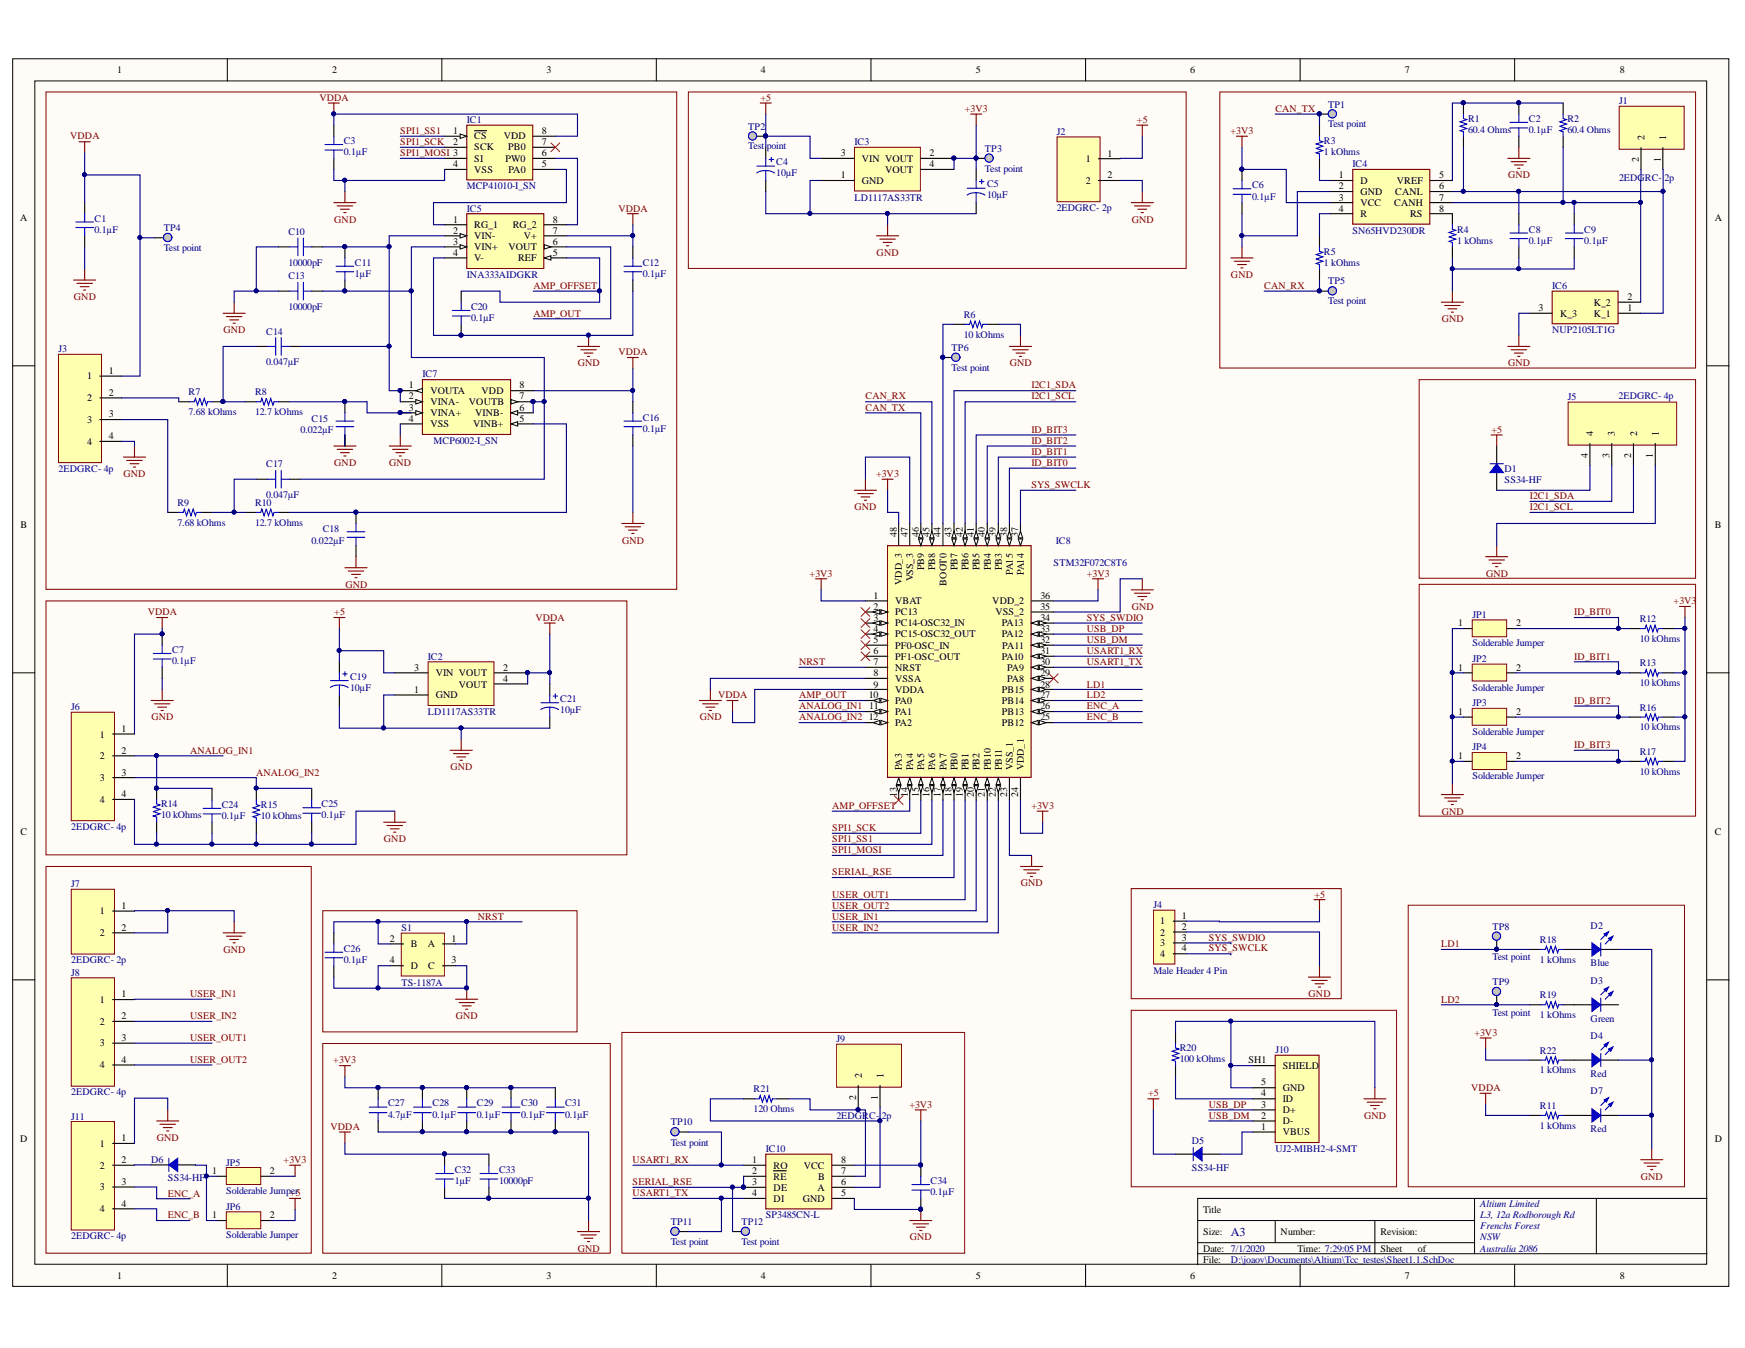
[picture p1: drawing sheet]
<svg xmlns="http://www.w3.org/2000/svg" width="279mm" height="216mm" viewBox="0 0 279 216" stroke-linecap="round" stroke-linejoin="round" font-family="sans-serif">
<defs><g id="words">
<text font-size="1.9" fill="#000080" x="197.1" y="197.9">A3</text>
<g font-size="1.6">
<text x="18.8" y="11.8">1</text>
<text x="53.2" y="11.8">2</text>
<text x="87.5" y="11.8">3</text>
<text x="121.8" y="11.8">4</text>
<text x="156.3" y="11.8">5</text>
<text x="190.6" y="11.8">6</text>
<text x="224.9" y="11.8">7</text>
<text x="259.3" y="11.8">8</text>
<text x="72.5" y="21.5">1</text>
<text x="72.5" y="23.2">2</text>
<text x="75.9" y="22.3">CS</text>
<text x="80.7" y="22.3">VDD</text>
<text x="86.8" y="21.5">8</text>
<text x="86.8" y="23.2">7</text>
<text x="263.3" y="22.4" transform="rotate(-90 263.3 22.4)">2</text>
<text x="266.8" y="22.4" transform="rotate(-90 266.8 22.4)">1</text>
<text x="72.5" y="26.8">4</text>
<text x="75.9" y="24.1">SCK</text>
<text x="75.9" y="25.9">SI</text>
<text x="75.9" y="27.6">VSS</text>
<text x="80.9" y="25.9">PW0</text>
<text x="81.3" y="24.1">PB0</text>
<text x="81.4" y="27.6">PA0</text>
<text x="86.8" y="25">6</text>
<text x="86.8" y="26.8">5</text>
<text x="134.6" y="28.6">1</text>
<text x="134.6" y="25">3</text>
<text x="138" y="29.4">GND</text>
<text x="138" y="25.9">VIN VOUT</text>
<text x="141.7" y="27.6">VOUT</text>
<text x="148.8" y="25">2</text>
<text x="148.8" y="26.8">4</text>
<text x="173.8" y="26">1</text>
<text x="173.8" y="29.4">2</text>
<text x="177.3" y="25.1">1</text>
<text x="177.3" y="28.6">2</text>
<text x="214.3" y="28.6">1</text>
<text x="217.8" y="29.4">D</text>
<text x="223.7" y="29.4">VREF</text>
<text x="230.4" y="28.6">5</text>
<text x="262.4" y="25.9" transform="rotate(-90 262.4 25.9)">2</text>
<text x="265.9" y="25.9" transform="rotate(-90 265.9 25.9)">1</text>
<text x="3.2" y="35.4">A</text>
<text x="72.5" y="35.7">1</text>
<text x="88.5" y="35.7">8</text>
<text x="214.3" y="30.3">2</text>
<text x="214.3" y="32.1">3</text>
<text x="214.3" y="33.9">4</text>
<text x="217.8" y="31.2">GND</text>
<text x="217.8" y="33">VCC</text>
<text x="217.8" y="34.7">R</text>
<text x="223.2" y="33">CANH</text>
<text x="223.4" y="31.2">CANL</text>
<text x="225.8" y="34.7">RS</text>
<text x="230.4" y="30.3">6</text>
<text x="230.4" y="32.1">7</text>
<text x="230.4" y="33.9">8</text>
<text x="274.6" y="35.4">A</text>
<text x="72.5" y="37.4">2</text>
<text x="72.5" y="39.2">3</text>
<text x="72.5" y="41">4</text>
<text x="75.9" y="36.5">RG_1</text>
<text x="75.9" y="38.3">VIN-</text>
<text x="75.9" y="40.1">VIN+</text>
<text x="75.9" y="41.8">V-</text>
<text x="81.4" y="40.1">VOUT</text>
<text x="82.1" y="36.5">RG_2</text>
<text x="82.9" y="41.8">REF</text>
<text x="83.9" y="38.3">V+</text>
<text x="88.5" y="37.4">7</text>
<text x="88.5" y="39.2">6</text>
<text x="88.5" y="41">5</text>
<text x="246.3" y="49.9">3</text>
<text x="249.8" y="50.7">K_3</text>
<text x="255.2" y="50.7">K_1</text>
<text x="255.2" y="48.9">K_2</text>
<text x="260.6" y="49.9">1</text>
<text x="260.6" y="48.1">2</text>
<text x="17.4" y="59.9">1</text>
<text x="14" y="60.8">1</text>
<text x="14" y="64.2">2</text>
<text x="17.4" y="63.4">2</text>
<text x="65.4" y="62.2">1</text>
<text x="65.4" y="64">2</text>
<text x="65.4" y="65.8">3</text>
<text x="68.9" y="63.1">VOUTA</text>
<text x="68.9" y="64.9">VINA-</text>
<text x="75.1" y="64.9">VOUTB</text>
<text x="77.1" y="63.1">VDD</text>
<text x="83.2" y="62.2">8</text>
<text x="83.2" y="64">7</text>
<text x="83.2" y="65.8">6</text>
<text x="14" y="67.8">3</text>
<text x="14" y="71.2">4</text>
<text x="17.4" y="66.9">3</text>
<text x="17.4" y="70.3">4</text>
<text x="65.4" y="67.5">4</text>
<text x="68.9" y="66.7">VINA+</text>
<text x="68.9" y="68.5">VSS</text>
<text x="75.8" y="68.5">VINB+</text>
<text x="76.1" y="66.7">VINB-</text>
<text x="83.2" y="67.5">5</text>
<text x="255.1" y="69.8" transform="rotate(-90 255.1 69.8)">4</text>
<text x="258.6" y="69.8" transform="rotate(-90 258.6 69.8)">3</text>
<text x="262.1" y="69.8" transform="rotate(-90 262.1 69.8)">2</text>
<text x="265.6" y="69.8" transform="rotate(-90 265.6 69.8)">1</text>
<text x="254.3" y="73.3" transform="rotate(-90 254.3 73.3)">4</text>
<text x="257.7" y="73.3" transform="rotate(-90 257.7 73.3)">3</text>
<text x="261.2" y="73.3" transform="rotate(-90 261.2 73.3)">2</text>
<text x="264.7" y="73.3" transform="rotate(-90 264.7 73.3)">1</text>
<text x="3.3" y="84.6">B</text>
<text x="143.6" y="86" transform="rotate(-90 143.6 86)">48</text>
<text x="145.4" y="86" transform="rotate(-90 145.4 86)">47</text>
<text x="147.1" y="86" transform="rotate(-90 147.1 86)">46</text>
<text x="148.8" y="86" transform="rotate(-90 148.8 86)">45</text>
<text x="150.6" y="86" transform="rotate(-90 150.6 86)">44</text>
<text x="152.4" y="86" transform="rotate(-90 152.4 86)">43</text>
<text x="154.1" y="86" transform="rotate(-90 154.1 86)">42</text>
<text x="155.9" y="86" transform="rotate(-90 155.9 86)">41</text>
<text x="157.7" y="86" transform="rotate(-90 157.7 86)">40</text>
<text x="159.5" y="86" transform="rotate(-90 159.5 86)">39</text>
<text x="161.2" y="86" transform="rotate(-90 161.2 86)">38</text>
<text x="163" y="86" transform="rotate(-90 163 86)">37</text>
<text x="274.6" y="84.6">B</text>
<text x="139.9" y="95.9">1</text>
<text x="144.4" y="93.7" transform="rotate(-90 144.4 93.7)">VDD_3</text>
<text x="146.2" y="93.1" transform="rotate(-90 146.2 93.1)">VSS_3</text>
<text x="148" y="91.4" transform="rotate(-90 148 91.4)">PB9</text>
<text x="149.7" y="91.4" transform="rotate(-90 149.7 91.4)">PB8</text>
<text x="151.5" y="93.8" transform="rotate(-90 151.5 93.8)">BOOT0</text>
<text x="153.3" y="91.4" transform="rotate(-90 153.3 91.4)">PB7</text>
<text x="155.1" y="91.4" transform="rotate(-90 155.1 91.4)">PB6</text>
<text x="156.9" y="91.4" transform="rotate(-90 156.9 91.4)">PB5</text>
<text x="158.6" y="91.4" transform="rotate(-90 158.6 91.4)">PB4</text>
<text x="160.4" y="91.4" transform="rotate(-90 160.4 91.4)">PB3</text>
<text x="162.2" y="92.1" transform="rotate(-90 162.2 92.1)">PA15</text>
<text x="164" y="92.1" transform="rotate(-90 164 92.1)">PA14</text>
<text x="166.6" y="95.9">36</text>
<text x="139.9" y="97.7">2</text>
<text x="139.9" y="99.5">3</text>
<text x="139.9" y="101.2">4</text>
<text x="143.3" y="96.8">VBAT</text>
<text x="143.3" y="98.5">PC13</text>
<text x="143.3" y="100.3">PC14-OSC32_IN</text>
<text x="158.9" y="96.8">VDD_2</text>
<text x="159.4" y="98.5">VSS_2</text>
<text x="160.4" y="100.3">PA13</text>
<text x="166.6" y="97.7">35</text>
<text x="166.6" y="99.5">34</text>
<text x="166.6" y="101.2">33</text>
<text x="233.5" y="100.3">1</text>
<text x="242.8" y="100.3">2</text>
<text x="66.3" y="107.4">3</text>
<text x="80.6" y="107.4">2</text>
<text x="139.9" y="103">5</text>
<text x="139.9" y="104.8">6</text>
<text x="139.9" y="106.6">7</text>
<text x="143.3" y="102.1">PC15-OSC32_OUT</text>
<text x="143.3" y="103.9">PF0-OSC_IN</text>
<text x="143.3" y="105.6">PF1-OSC_OUT</text>
<text x="143.3" y="107.4">NRST</text>
<text x="160.4" y="102.1">PA12</text>
<text x="160.4" y="105.6">PA10</text>
<text x="160.5" y="103.9">PA11</text>
<text x="161.2" y="107.4">PA9</text>
<text x="166.6" y="103">32</text>
<text x="166.6" y="104.8">31</text>
<text x="166.6" y="106.6">30</text>
<text x="233.5" y="107.4">1</text>
<text x="242.8" y="107.4">2</text>
<text x="66.3" y="111">1</text>
<text x="69.8" y="111.8">GND</text>
<text x="69.8" y="108.3">VIN VOUT</text>
<text x="73.5" y="110.1">VOUT</text>
<text x="80.6" y="109.2">4</text>
<text x="139.1" y="111.8">10</text>
<text x="139.2" y="113.6">11</text>
<text x="139.9" y="108.3">8</text>
<text x="139.9" y="110.1">9</text>
<text x="143.3" y="109.2">VSSA</text>
<text x="143.3" y="111">VDDA</text>
<text x="143.3" y="112.7">PA0</text>
<text x="160.4" y="111">PB15</text>
<text x="160.4" y="112.7">PB14</text>
<text x="161.2" y="109.2">PA8</text>
<text x="166.6" y="108.3">29</text>
<text x="166.6" y="110.1">28</text>
<text x="166.6" y="111.8">27</text>
<text x="166.6" y="113.6">26</text>
<text x="16" y="118.1">1</text>
<text x="19.4" y="117.2">1</text>
<text x="139.1" y="115.4">12</text>
<text x="143.3" y="114.5">PA1</text>
<text x="143.3" y="116.3">PA2</text>
<text x="160.4" y="114.5">PB13</text>
<text x="160.4" y="116.3">PB12</text>
<text x="166.6" y="115.4">25</text>
<text x="233.5" y="114.5">1</text>
<text x="242.8" y="114.5">2</text>
<text x="16" y="121.6">2</text>
<text x="16" y="125.1">3</text>
<text x="19.4" y="120.7">2</text>
<text x="19.4" y="124.2">3</text>
<text x="144.4" y="123.4" transform="rotate(-90 144.4 123.4)">PA3</text>
<text x="146.2" y="123.4" transform="rotate(-90 146.2 123.4)">PA4</text>
<text x="148" y="123.4" transform="rotate(-90 148 123.4)">PA5</text>
<text x="149.7" y="123.4" transform="rotate(-90 149.7 123.4)">PA6</text>
<text x="151.5" y="123.4" transform="rotate(-90 151.5 123.4)">PA7</text>
<text x="153.3" y="123.4" transform="rotate(-90 153.3 123.4)">PB0</text>
<text x="155.1" y="123.4" transform="rotate(-90 155.1 123.4)">PB1</text>
<text x="156.9" y="123.4" transform="rotate(-90 156.9 123.4)">PB2</text>
<text x="158.6" y="123.4" transform="rotate(-90 158.6 123.4)">PB10</text>
<text x="160.4" y="123.4" transform="rotate(-90 160.4 123.4)">PB11</text>
<text x="162.2" y="123.4" transform="rotate(-90 162.2 123.4)">VSS_1</text>
<text x="164" y="123.4" transform="rotate(-90 164 123.4)">VDD_1</text>
<text x="233.5" y="121.6">1</text>
<text x="242.8" y="121.6">2</text>
<text x="16" y="128.5">4</text>
<text x="19.4" y="127.7">4</text>
<text x="143.6" y="127.6" transform="rotate(-90 143.6 127.6)">13</text>
<text x="145.4" y="127.6" transform="rotate(-90 145.4 127.6)">14</text>
<text x="147.1" y="127.6" transform="rotate(-90 147.1 127.6)">15</text>
<text x="148.8" y="127.6" transform="rotate(-90 148.8 127.6)">16</text>
<text x="150.6" y="127.6" transform="rotate(-90 150.6 127.6)">17</text>
<text x="152.4" y="127.6" transform="rotate(-90 152.4 127.6)">18</text>
<text x="154.1" y="127.6" transform="rotate(-90 154.1 127.6)">19</text>
<text x="155.9" y="127.6" transform="rotate(-90 155.9 127.6)">20</text>
<text x="157.7" y="127.6" transform="rotate(-90 157.7 127.6)">21</text>
<text x="159.5" y="127.6" transform="rotate(-90 159.5 127.6)">22</text>
<text x="161.2" y="127.6" transform="rotate(-90 161.2 127.6)">23</text>
<text x="163" y="127.6" transform="rotate(-90 163 127.6)">24</text>
<text x="3.3" y="133.8">C</text>
<text x="274.6" y="133.8">C</text>
<text x="16" y="146.5">1</text>
<text x="16" y="149.9">2</text>
<text x="19.4" y="145.6">1</text>
<text x="19.4" y="149.1">2</text>
<text x="185.8" y="148.1">1</text>
<text x="185.8" y="149.8">2</text>
<text x="189.2" y="147.2">1</text>
<text x="189.2" y="148.9">2</text>
<text x="62.4" y="150.9">2</text>
<text x="62.4" y="154.3">4</text>
<text x="65.8" y="151.7">B</text>
<text x="65.8" y="155.2">D</text>
<text x="68.5" y="151.7">A</text>
<text x="68.6" y="155.2">C</text>
<text x="72.3" y="150.9">1</text>
<text x="72.3" y="154.3">3</text>
<text x="185.8" y="151.5">3</text>
<text x="185.8" y="153.3">4</text>
<text x="189.2" y="150.7">3</text>
<text x="189.2" y="152.4">4</text>
<text x="16" y="160.7">1</text>
<text x="19.4" y="159.7">1</text>
<text x="16" y="164.1">2</text>
<text x="16" y="167.6">3</text>
<text x="19.4" y="163.3">2</text>
<text x="19.4" y="166.7">3</text>
<text x="16" y="171.1">4</text>
<text x="19.4" y="170.2">4</text>
<text x="138" y="172.7" transform="rotate(-90 138 172.7)">2</text>
<text x="141.5" y="172.7" transform="rotate(-90 141.5 172.7)">1</text>
<text x="199.9" y="170.3">SH1</text>
<text x="201.9" y="173.8">5</text>
<text x="205.4" y="171.2">SHIELD</text>
<text x="137.1" y="176.1" transform="rotate(-90 137.1 176.1)">2</text>
<text x="140.5" y="176.1" transform="rotate(-90 140.5 176.1)">1</text>
<text x="201.9" y="179.2">2</text>
<text x="201.9" y="177.4">3</text>
<text x="201.9" y="175.6">4</text>
<text x="205.4" y="178.3">D+</text>
<text x="205.4" y="176.5">ID</text>
<text x="205.4" y="174.8">GND</text>
<text x="3.2" y="183">D</text>
<text x="16" y="183.6">1</text>
<text x="19.4" y="182.8">1</text>
<text x="201.9" y="180.9">1</text>
<text x="205.4" y="181.9">VBUS</text>
<text x="205.4" y="180.1">D-</text>
<text x="274.6" y="183">D</text>
<text x="16" y="187.2">2</text>
<text x="16" y="190.7">3</text>
<text x="19.4" y="186.3">2</text>
<text x="19.4" y="189.8">3</text>
<text x="34" y="188">1</text>
<text x="43.2" y="188">2</text>
<text x="120.4" y="186.3">1</text>
<text x="120.4" y="188">2</text>
<text x="120.4" y="189.8">3</text>
<text x="120.4" y="191.6">4</text>
<text x="123.9" y="187.2">RO</text>
<text x="123.9" y="189">RE</text>
<text x="123.9" y="190.7">DE</text>
<text x="128.7" y="187.2">VCC</text>
<text x="130.9" y="190.7">A</text>
<text x="131" y="189">B</text>
<text x="134.7" y="186.3">8</text>
<text x="134.7" y="188">7</text>
<text x="134.7" y="189.8">6</text>
<text x="134.7" y="191.6">5</text>
<text x="16" y="194.1">4</text>
<text x="19.4" y="193.3">4</text>
<text x="34" y="195.1">1</text>
<text x="43.2" y="195.1">2</text>
<text x="123.9" y="192.5">DI</text>
<text x="128.5" y="192.5">GND</text>
<text x="192.6" y="194.3">Title</text>
<text x="192.6" y="197.8">Size:</text>
<text x="205" y="197.8">Number:</text>
<text x="221" y="197.8">Revision:</text>
<text x="192.6" y="200.5">Date: 7/1/2020</text>
<text x="192.6" y="202.2">File:</text>
<text x="207.8" y="200.5">Time: 7:29:05 PM</text>
<text x="221" y="200.5">Sheet</text>
<text x="227" y="200.5">of</text>
<text x="18.8" y="204.9">1</text>
<text x="53.2" y="204.9">2</text>
<text x="87.5" y="204.9">3</text>
<text x="121.8" y="204.9">4</text>
<text x="156.3" y="204.9">5</text>
<text x="190.6" y="204.9">6</text>
<text x="224.9" y="204.9">7</text>
<text x="259.3" y="204.9">8</text>
</g>
<g font-size="1.6" fill="#800000">
<text x="51.2" y="16.2">VDDA</text>
<text x="121.8" y="16.2">+5</text>
<text x="154.5" y="17.9">+3V3</text>
<text x="204.2" y="17.9">CAN_TX</text>
<text x="11.2" y="22.3">VDDA</text>
<text x="64.1" y="21.5">SPI1_SS1</text>
<text x="64.1" y="23.2">SPI1_SCK</text>
<text x="182" y="19.7">+5</text>
<text x="197" y="21.5">+3V3</text>
<text x="64.1" y="25">SPI1_MOSI 3</text>
<text x="241.5" y="28.6">GND</text>
<text x="53.5" y="35.7">GND</text>
<text x="99" y="33.9">VDDA</text>
<text x="181.2" y="35.7">GND</text>
<text x="140.4" y="41">GND</text>
<text x="85.4" y="46.3">AMP_OFFSET</text>
<text x="197.1" y="44.5">GND</text>
<text x="202.4" y="46.3">CAN_RX</text>
<text x="11.8" y="48.1">GND</text>
<text x="35.8" y="53.3">GND</text>
<text x="85.4" y="50.7">AMP_OUT</text>
<text x="230.8" y="51.6">GND</text>
<text x="92.5" y="58.7">GND</text>
<text x="99" y="56.9">VDDA</text>
<text x="161.7" y="58.7">GND</text>
<text x="241.5" y="58.7">GND</text>
<text x="138.6" y="64">CAN_RX</text>
<text x="138.6" y="65.8">CAN_TX</text>
<text x="165.1" y="62.2">I2C1_SDA</text>
<text x="165.1" y="64">I2C1_SCL</text>
<text x="165.1" y="69.3">ID_BIT3</text>
<text x="165.1" y="71.1">ID_BIT2</text>
<text x="238.8" y="69.3">+5</text>
<text x="19.8" y="76.4">GND</text>
<text x="53.5" y="74.6">GND</text>
<text x="62.3" y="74.6">GND</text>
<text x="140.3" y="76.4">+3V3</text>
<text x="165.1" y="72.9">ID_BIT1</text>
<text x="165.1" y="74.6">ID_BIT0</text>
<text x="136.8" y="81.7">GND</text>
<text x="165.1" y="78.2">SYS_SWCLK</text>
<text x="245" y="80">I2C1_SDA</text>
<text x="245" y="81.7">I2C1_SCL</text>
<text x="99.6" y="87">GND</text>
<text x="55.3" y="94.1">GND</text>
<text x="129.6" y="92.4">+3V3</text>
<text x="174" y="92.4">+3V3</text>
<text x="237.9" y="92.4">GND</text>
<text x="23.7" y="98.5">VDDA</text>
<text x="53.5" y="98.5">+5</text>
<text x="85.7" y="99.5">VDDA</text>
<text x="174" y="99.5">SYS_SWDIO</text>
<text x="174" y="101.2">USB_DP</text>
<text x="181.2" y="97.7">GND</text>
<text x="252.1" y="98.5">ID_BIT0</text>
<text x="268" y="96.8">+3V3</text>
<text x="127.9" y="106.6">NRST</text>
<text x="174" y="103">USB_DM</text>
<text x="174" y="104.8">USART1_RX</text>
<text x="174" y="106.6">USART1_TX</text>
<text x="252.1" y="105.6">ID_BIT1</text>
<text x="115" y="111.8">VDDA</text>
<text x="127.9" y="111.8">AMP_OUT</text>
<text x="127.9" y="113.6">ANALOG_IN1</text>
<text x="174" y="110.1">LD1</text>
<text x="174" y="111.8">LD2</text>
<text x="174" y="113.6">ENC_A</text>
<text x="252.1" y="112.7">ID_BIT2</text>
<text x="24.3" y="115.4">GND</text>
<text x="112" y="115.4">GND</text>
<text x="127.9" y="115.4">ANALOG_IN2</text>
<text x="174" y="115.4">ENC_B</text>
<text x="252.1" y="119.8">ID_BIT3</text>
<text x="30.4" y="120.7">ANALOG_IN1</text>
<text x="41" y="124.2">ANALOG_IN2</text>
<text x="72.1" y="123.4">GND</text>
<text x="133.3" y="129.6">AMP_OFFSET</text>
<text x="165.1" y="129.6">+3V3</text>
<text x="230.8" y="130.5">GND</text>
<text x="61.5" y="134.9">GND</text>
<text x="133.3" y="133.1">SPI1_SCK</text>
<text x="133.3" y="134.9">SPI1_SS1</text>
<text x="133.3" y="136.7">SPI1_MOSI</text>
<text x="133.3" y="140.2">SERIAL_RSE</text>
<text x="133.3" y="143.8">USER_OUT1</text>
<text x="163.4" y="142">GND</text>
<text x="210.5" y="143.8">+5</text>
<text x="76.5" y="147.3">NRST</text>
<text x="133.3" y="145.5">USER_OUT2</text>
<text x="133.3" y="147.3">USER_IN1</text>
<text x="133.3" y="149.1">USER_IN2</text>
<text x="35.8" y="152.6">GND</text>
<text x="193.5" y="150.7">SYS_SWDIO</text>
<text x="193.5" y="152.4">SYS_SWCLK</text>
<text x="230.8" y="151.7">LD1</text>
<text x="30.4" y="159.7">USER_IN1</text>
<text x="209.5" y="159.7">GND</text>
<text x="230.8" y="160.6">LD2</text>
<text x="30.4" y="163.3">USER_IN2</text>
<text x="30.4" y="166.7">USER_OUT1</text>
<text x="73" y="163.3">GND</text>
<text x="236.1" y="165.9">+3V3</text>
<text x="30.4" y="170.2">USER_OUT2</text>
<text x="53.4" y="170.3">+3V3</text>
<text x="145.6" y="177.4">+3V3</text>
<text x="183.8" y="175.6">+5</text>
<text x="193.5" y="177.4">USB_DP</text>
<text x="193.5" y="179.2">USB_DM</text>
<text x="218.4" y="179.2">GND</text>
<text x="235.6" y="174.8">VDDA</text>
<text x="25.1" y="182.7">GND</text>
<text x="52.9" y="180.9">VDDA</text>
<text x="26.9" y="191.7">ENC_A</text>
<text x="45.4" y="186.3">+3V3</text>
<text x="101.3" y="186.3">USART1_RX</text>
<text x="101.3" y="189.8">SERIAL_RSE</text>
<text x="101.3" y="191.6">USART1_TX</text>
<text x="262.7" y="189">GND</text>
<text x="26.9" y="195.1">ENC_B</text>
<text x="92.5" y="200.5">GND</text>
<text x="145.7" y="198.7">GND</text>
</g>
<g font-size="1.6" fill="#000080">
<text x="212.7" y="17.2">TP1</text>
<text x="259.2" y="16.7">J1</text>
<text x="55" y="23.1">C3</text>
<text x="74.7" y="19.7">IC1</text>
<text x="119.8" y="20.8">TP2</text>
<text x="119.8" y="23.9">Test point</text>
<text x="136.8" y="23.2">IC3</text>
<text x="169.2" y="21.6">J2</text>
<text x="212" y="23.1">R3</text>
<text x="212.7" y="20.4">Test point</text>
<text x="235.1" y="19.5">R1</text>
<text x="235.1" y="21.3">60.4 Ohms</text>
<text x="244.8" y="21.3">0.1µF</text>
<text x="244.8" y="19.5">C2</text>
<text x="251" y="19.5">R2</text>
<text x="251" y="21.3">60.4 Ohms</text>
<text x="55" y="24.9">0.1µF</text>
<text x="124.3" y="28.2">10µF</text>
<text x="124.3" y="26.5">C4</text>
<text x="157.7" y="24.3">TP3</text>
<text x="157.7" y="27.5">Test point</text>
<text x="212" y="24.9">1 kOhms</text>
<text x="216.5" y="26.8">IC4</text>
<text x="259.2" y="28.9">2EDGRC-</text>
<text x="266.5" y="28.9">2p</text>
<text x="15.1" y="35.5">C1</text>
<text x="74.7" y="33.9">IC5</text>
<text x="74.7" y="30.3">MCP41010-I_SN</text>
<text x="136.8" y="32.1">LD1117AS33TR</text>
<text x="158" y="31.8">10µF</text>
<text x="158" y="30">C5</text>
<text x="169.2" y="33.8">2EDGRC- 2p</text>
<text x="200.5" y="32">0.1µF</text>
<text x="200.5" y="30.2">C6</text>
<text x="15.1" y="37.3">0.1µF</text>
<text x="26.2" y="37">TP4</text>
<text x="26.2" y="40.2">Test point</text>
<text x="46.2" y="37.6">C10</text>
<text x="212" y="40.8">R5</text>
<text x="216.5" y="37.4">SN65HVD230DR</text>
<text x="233.3" y="39.1">1 kOhms</text>
<text x="233.3" y="37.3">R4</text>
<text x="244.8" y="39.1">0.1µF</text>
<text x="244.8" y="37.3">C8</text>
<text x="253.7" y="39.1">0.1µF</text>
<text x="253.7" y="37.3">C9</text>
<text x="46.2" y="42.6">10000pF</text>
<text x="46.2" y="44.7">C13</text>
<text x="56.8" y="44.4">1µF</text>
<text x="56.8" y="42.6">C11</text>
<text x="74.7" y="44.5">INA333AIDGKR</text>
<text x="102.9" y="44.4">0.1µF</text>
<text x="102.9" y="42.6">C12</text>
<text x="212" y="42.6">1 kOhms</text>
<text x="212.7" y="45.6">TP5</text>
<text x="248.5" y="46.3">IC6</text>
<text x="42.6" y="53.6">C14</text>
<text x="46.2" y="49.6">10000pF</text>
<text x="75.4" y="51.4">0.1µF</text>
<text x="75.4" y="49.6">C20</text>
<text x="154.3" y="50.9">R6</text>
<text x="212.7" y="48.8">Test point</text>
<text x="248.5" y="53.3">NUP2105LT1G</text>
<text x="9.4" y="56.4">J3</text>
<text x="42.6" y="58.5">0.047µF</text>
<text x="152.4" y="56.2">TP6</text>
<text x="152.4" y="59.4">Test point</text>
<text x="154.3" y="54.1">10 kOhms</text>
<text x="30.2" y="63.3">R7</text>
<text x="40.8" y="63.3">R8</text>
<text x="67.6" y="60.4">IC7</text>
<text x="251" y="64.1">J5</text>
<text x="259.2" y="64">2EDGRC- 4p</text>
<text x="30.2" y="66.5">7.68 kOhms</text>
<text x="40.8" y="66.5">12.7 kOhms</text>
<text x="48.1" y="69.3">0.022µF</text>
<text x="49.9" y="67.5">C15</text>
<text x="69.4" y="71.1">MCP6002-I_SN</text>
<text x="102.9" y="69.1">0.1µF</text>
<text x="102.9" y="67.4">C16</text>
<text x="9.4" y="75.6">2EDGRC- 4p</text>
<text x="42.6" y="74.8">C17</text>
<text x="240.9" y="75.6">D1</text>
<text x="240.9" y="77.3">SS34-HF</text>
<text x="28.4" y="81.1">R9</text>
<text x="40.8" y="81.1">R10</text>
<text x="42.6" y="79.8">0.047µF</text>
<text x="28.4" y="84.2">7.68 kOhms</text>
<text x="40.8" y="84.2">12.7 kOhms</text>
<text x="49.9" y="87">0.022µF</text>
<text x="51.7" y="85.3">C18</text>
<text x="169" y="87">IC8</text>
<text x="168.7" y="90.6">STM32F072C8T6</text>
<text x="235.7" y="99">JP1</text>
<text x="262.5" y="99.6">R12</text>
<text x="27.6" y="106.3">0.1µF</text>
<text x="27.6" y="104.5">C7</text>
<text x="68.5" y="105.6">IC2</text>
<text x="235.7" y="103.5">Solderable Jumper</text>
<text x="235.7" y="106.1">JP2</text>
<text x="262.5" y="102.9">10 kOhms</text>
<text x="262.5" y="106.7">R13</text>
<text x="11.4" y="113.8">J6</text>
<text x="56.1" y="110.6">10µF</text>
<text x="56.1" y="108.9">C19</text>
<text x="89.7" y="112.4">C21</text>
<text x="235.7" y="110.6">Solderable Jumper</text>
<text x="235.7" y="113.1">JP3</text>
<text x="262.5" y="109.9">10 kOhms</text>
<text x="262.5" y="113.8">R16</text>
<text x="68.5" y="114.5">LD1117AS33TR</text>
<text x="89.7" y="114.2">10µF</text>
<text x="235.7" y="117.6">Solderable Jumper</text>
<text x="262.5" y="117">10 kOhms</text>
<text x="235.7" y="120.2">JP4</text>
<text x="235.7" y="124.7">Solderable Jumper</text>
<text x="262.5" y="124.1">10 kOhms</text>
<text x="262.5" y="120.9">R17</text>
<text x="25.8" y="131.1">10 kOhms</text>
<text x="25.8" y="129.3">R14</text>
<text x="35.5" y="131.2">0.1µF</text>
<text x="35.5" y="129.4">C24</text>
<text x="41.8" y="131.2">10 kOhms</text>
<text x="41.8" y="129.4">R15</text>
<text x="51.5" y="131.1">0.1µF</text>
<text x="51.5" y="129.3">C25</text>
<text x="11.4" y="132.9">2EDGRC- 4p</text>
<text x="11.4" y="142.1">J7</text>
<text x="64.3" y="149.1">S1</text>
<text x="184.7" y="145.4">J4</text>
<text x="239" y="148.9">TP8</text>
<text x="254.7" y="148.7">D2</text>
<text x="11.4" y="154.3">2EDGRC- 2p</text>
<text x="55" y="154.2">0.1µF</text>
<text x="55" y="152.5">C26</text>
<text x="184.7" y="155.9">Male Header 4 Pin</text>
<text x="239" y="153.8">Test point</text>
<text x="246.6" y="154.2">1 kOhms</text>
<text x="246.6" y="151">R18</text>
<text x="254.7" y="154.7">Blue</text>
<text x="11.4" y="156.3">J8</text>
<text x="64.3" y="157.9">TS-1187A</text>
<text x="239" y="157.8">TP9</text>
<text x="246.6" y="159.9">R19</text>
<text x="254.7" y="157.6">D3</text>
<text x="133.9" y="166.9">J9</text>
<text x="239" y="162.7">Test point</text>
<text x="246.6" y="163.1">1 kOhms</text>
<text x="254.7" y="163.6">Green</text>
<text x="254.7" y="166.4">D4</text>
<text x="188.9" y="170.1">100 kOhms</text>
<text x="188.9" y="168.3">R20</text>
<text x="204.2" y="168.7">J10</text>
<text x="246.6" y="171.9">1 kOhms</text>
<text x="246.6" y="168.8">R22</text>
<text x="254.7" y="172.5">Red</text>
<text x="11.4" y="175.4">2EDGRC- 4p</text>
<text x="11.4" y="179.3">J11</text>
<text x="62.1" y="179">4.7µF</text>
<text x="62.1" y="177.2">C27</text>
<text x="69.3" y="179">0.1µF</text>
<text x="69.3" y="177.2">C28</text>
<text x="76.4" y="179">0.1µF</text>
<text x="76.4" y="177.2">C29</text>
<text x="83.5" y="179">0.1µF</text>
<text x="83.5" y="177.2">C30</text>
<text x="90.5" y="179">0.1µF</text>
<text x="90.5" y="177.2">C31</text>
<text x="120.7" y="174.9">R21</text>
<text x="120.7" y="178.1">120 Ohms</text>
<text x="133.9" y="179.2">2EDGRC-</text>
<text x="141.2" y="179.2">2p</text>
<text x="246.6" y="177.6">R11</text>
<text x="254.7" y="175.3">D7</text>
<text x="107.4" y="180.3">TP10</text>
<text x="107.4" y="183.5">Test point</text>
<text x="122.6" y="184.5">IC10</text>
<text x="190.8" y="183.3">D5</text>
<text x="204.2" y="184.5">UJ2-MIBH2-4-SMT</text>
<text x="246.6" y="180.8">1 kOhms</text>
<text x="254.7" y="181.4">Red</text>
<text x="24.2" y="186.3">D6</text>
<text x="26.9" y="189.2">SS34-HF</text>
<text x="36.2" y="186.7">JP5</text>
<text x="36.2" y="191.2">Solderable Jump+5</text>
<text x="46.6" y="191.2">er</text>
<text x="72.8" y="189.6">1µF</text>
<text x="72.8" y="187.9">C32</text>
<text x="79.9" y="189.6">10000pF</text>
<text x="79.9" y="187.9">C33</text>
<text x="149" y="191.4">0.1µF</text>
<text x="149" y="189.6">C34</text>
<text x="190.8" y="187.5">SS34-HF</text>
<text x="36.2" y="193.8">JP6</text>
<text x="107.4" y="196.2">TP11</text>
<text x="118.7" y="196.2">TP12</text>
<text x="122.6" y="195.1">SP3485CN-L</text>
<text x="237" y="193.4">Altium Limited</text>
<text x="237" y="195.1">L3, 12a Rodborough Rd</text>
<text x="237" y="196.9">Frenchs Forest</text>
<text x="11.4" y="198.5">2EDGRC- 4p</text>
<text x="36.2" y="198.3">Solderable Jumper</text>
<text x="107.4" y="199.4">Test point</text>
<text x="118.7" y="199.4">Test point</text>
<text x="197.1" y="202.2">D:\joaov\Documents\Altium\Tcc_testes\Sheet1.1.SchDoc</text>
<text x="237" y="198.7">NSW</text>
<text x="237" y="200.5">Australia 2086</text>
</g>
</g></defs>
<g fill="#fffcf8" stroke="#000" stroke-width=".16">
<path d="M2 9.4h274.8v196.6h-274.8z"/>
<path d="M5.6 13h267.7v189.5h-267.7z"/>
</g>
<g fill="none" stroke="#000" stroke-width=".16">
<path d="M36.4 9.4v3.6M70.7 9.4v3.6M105.1 9.4v3.6M139.5 9.4v3.6M173.8 9.4v3.6M208.2 9.4v3.6M242.5 9.4v3.6M2 58.6h3.6M273.3 58.6h3.6M2 107.8h3.6M273.3 107.8h3.6M2 156.9h3.6"/>
<path d="M273.3 156.9h3.6M191.8 195.5h44.3M191.8 199h44.3M204.2 195.5v3.5M220.1 195.5v5.3M236.1 191.9v8.9M255.6 191.9h-63.8v10.7M273.3 191.9h-17.7v8.9M36.4 202.6v3.5M70.7 202.6v3.5M105.1 202.6v3.5M139.5 202.6v3.5"/>
<path d="M173.8 202.6v3.5M191.8 200.8h81.5M208.2 202.6v3.5M242.5 202.6v3.5"/>
</g>
<path d="M67.6 60.8h14.2v8.8h-14.2z" fill="#ffffb0" stroke="#800000" stroke-width=".18"/>
<path d="M64.1 62.6h3.5" fill="none" stroke="#000" stroke-width=".18"/>
<path d="M66.6 62.6l1-.4v.7z" fill="#fffcf8"/>
<path d="M66.6 62.6l1-.4v.7z" fill="none" stroke="#000" stroke-width=".16"/>
<circle cx="64.1" cy="62.5" r=".31" fill="#000080" stroke="#000080" stroke-width=".16"/>
<path d="M64.1 64.3h3.5" fill="none" stroke="#000" stroke-width=".18"/>
<path d="M66.6 64l1 .3-1 .4z" fill="#fffcf8"/>
<path d="M66.6 64l1 .3-1 .4z" fill="none" stroke="#000" stroke-width=".16"/>
<path d="M64.1 66.1h3.5" fill="none" stroke="#000" stroke-width=".18"/>
<path d="M66.6 65.8l1 .3-1 .4z" fill="#fffcf8"/>
<path d="M66.6 65.8l1 .3-1 .4z" fill="none" stroke="#000" stroke-width=".16"/>
<circle cx="64.1" cy="66.1" r=".31" fill="#000080" stroke="#000080" stroke-width=".16"/>
<path d="M64.1 67.9h3.5M81.8 62.6h3.6M81.8 64.3h3.6" fill="none" stroke="#000" stroke-width=".18"/>
<path d="M81.8 64l1.1 .3-1.1 .4z" fill="#fffcf8"/>
<path d="M81.8 64l1.1 .3-1.1 .4z" fill="none" stroke="#000" stroke-width=".16"/>
<circle cx="85.3" cy="64.3" r=".31" fill="#000080" stroke="#000080" stroke-width=".16"/>
<path d="M81.8 66.1h3.6" fill="none" stroke="#000" stroke-width=".18"/>
<path d="M81.8 66.1l1.1-.3v.7z" fill="#fffcf8"/>
<path d="M81.8 66.1l1.1-.3v.7z" fill="none" stroke="#000" stroke-width=".16"/>
<path d="M81.8 67.9h3.6" fill="none" stroke="#000" stroke-width=".18"/>
<path d="M81.8 67.9l1.1-.4v.7z" fill="#fffcf8"/>
<path d="M81.8 67.9l1.1-.4v.7z" fill="none" stroke="#000" stroke-width=".16"/>
<g fill="#000080" stroke="#000080" stroke-width=".16">
<circle cx="64.1" cy="62.5" r=".31"/>
<circle cx="64.1" cy="66.1" r=".31"/>
<circle cx="85.3" cy="64.3" r=".31"/>
</g>
<path d="M74.7 34.2h12.4v8.8h-12.4z" fill="#ffffb0" stroke="#800000" stroke-width=".18"/>
<path d="M71.2 36h3.5M71.2 37.8h3.5" fill="none" stroke="#000" stroke-width=".18"/>
<path d="M73.7 37.4l1 .4-1 .3z" fill="#fffcf8"/>
<path d="M73.7 37.4l1 .4-1 .3z" fill="none" stroke="#000" stroke-width=".16"/>
<path d="M71.2 39.5h3.5" fill="none" stroke="#000" stroke-width=".18"/>
<path d="M73.7 39.2l1 .3-1 .4z" fill="#fffcf8"/>
<path d="M73.7 39.2l1 .3-1 .4z" fill="none" stroke="#000" stroke-width=".16"/>
<path d="M87.1 36h3.6M87.1 37.8h3.6M87.1 39.5h3.6M71.2 41.3h3.5" fill="none" stroke="#000" stroke-width=".18"/>
<path d="M87.1 39.2l1.1 .3-1.1 .4z" fill="#fffcf8"/>
<path d="M87.1 39.2l1.1 .3-1.1 .4z" fill="none" stroke="#000" stroke-width=".16"/>
<path d="M87.1 41.3h3.6" fill="none" stroke="#000" stroke-width=".18"/>
<path d="M87.1 41.3l1.1-.3v.7z" fill="#fffcf8"/>
<path d="M87.1 41.3l1.1-.3v.7z" fill="none" stroke="#000" stroke-width=".16"/>
<path d="M216.6 27.1h12.3v8.8h-12.3z" fill="#ffffb0" stroke="#800000" stroke-width=".18"/>
<path d="M213 28.9h3.6M213 30.7h3.6M213 32.5h3.6M213 34.2h3.6M229 28.9h3.5M229 30.7h3.5M229 32.5h3.5M229 34.2h3.5" fill="none" stroke="#000" stroke-width=".18"/>
<path d="M136.8 23.6h10.6v7h-10.6z" fill="#ffffb0" stroke="#800000" stroke-width=".16"/>
<path d="M131.5 28.9h5.3M131.5 25.4h5.3M147.4 25.4h5.4M147.4 27.1h5.4M252.1 160.9h2.8M256.3 160.9h2.8" fill="none" stroke="#000" stroke-width=".18"/>
<circle cx="152.7" cy="25.3" r=".31" fill="#000080" stroke="#000080" stroke-width=".16"/>
<path d="M256.3 159.9v2.1" fill="none" stroke="#00f" stroke-width=".18"/>
<path d="M254.9 159.9l1.4 1-1.4 1.1z" fill="#00f"/>
<path d="M254.9 159.9l1.4 1-1.4 1.1zM257.2 158.4l-.9 .9" fill="none" stroke="#00f" stroke-width=".18"/>
<path d="M256.8 158.4l.8-.3-.4 .7z" fill="#00f"/>
<path d="M256.8 158.4l.8-.3-.4 .7zM258.1 159l-1.1 1" fill="none" stroke="#00f" stroke-width=".18"/>
<path d="M257.6 159.2l.7-.4-.4 .7z" fill="#00f"/>
<path d="M257.6 159.2l.7-.4-.4 .7zM256.3 168.7v2.2" fill="none" stroke="#00f" stroke-width=".18"/>
<path d="M252.1 169.8h2.8M256.3 169.8h2.8" fill="none" stroke="#000" stroke-width=".18"/>
<path d="M254.9 168.7l1.4 1.1-1.4 1.1z" fill="#00f"/>
<path d="M254.9 168.7l1.4 1.1-1.4 1.1zM257.2 167.3l-.9 .9" fill="none" stroke="#00f" stroke-width=".18"/>
<path d="M256.8 167.3l.8-.3-.4 .7z" fill="#00f"/>
<path d="M256.8 167.3l.8-.3-.4 .7zM258.1 167.8l-1.1 1.1" fill="none" stroke="#00f" stroke-width=".18"/>
<path d="M257.6 168l.7-.3-.4 .7z" fill="#00f"/>
<path d="M256.3 151v2.1M257.6 168l.7-.3-.4 .7z" fill="none" stroke="#00f" stroke-width=".18"/>
<path d="M252.1 152.1h2.8M256.3 152.1h2.8" fill="none" stroke="#000" stroke-width=".18"/>
<path d="M254.9 151l1.4 1.1-1.4 1z" fill="#00f"/>
<path d="M254.9 151l1.4 1.1-1.4 1zM257.2 149.6l-.9 .9" fill="none" stroke="#00f" stroke-width=".18"/>
<path d="M256.8 149.6l.8-.4-.4 .7z" fill="#00f"/>
<path d="M256.8 149.6l.8-.4-.4 .7zM258.1 150.1l-1.1 1.1" fill="none" stroke="#00f" stroke-width=".18"/>
<path d="M257.6 150.3l.7-.4-.4 .8z" fill="#00f"/>
<path d="M257.6 150.3l.7-.4-.4 .8z" fill="none" stroke="#00f" stroke-width=".18"/>
<path d="M142.1 87.4h23v37.1h-23z" fill="#ffffb0" stroke="#800000" stroke-width=".18"/>
<path d="M138.6 96.2h3.5M138.6 98h3.5" fill="none" stroke="#000" stroke-width=".18"/>
<path d="M141.1 97.7l1 .3-1 .4z" fill="#fffcf8"/>
<path d="M141.1 97.7l1 .3-1 .4z" fill="none" stroke="#000" stroke-width=".16"/>
<path d="M139.8 98l1.1-.3v.7z" fill="#fffcf8"/>
<path d="M139.8 98l1.1-.3v.7z" fill="none" stroke="#000" stroke-width=".16"/>
<path d="M138.6 99.8h3.5" fill="none" stroke="#000" stroke-width=".18"/>
<path d="M141.1 99.4l1 .4-1 .3z" fill="#fffcf8"/>
<path d="M141.1 99.4l1 .4-1 .3z" fill="none" stroke="#000" stroke-width=".16"/>
<path d="M139.8 99.8l1.1-.4v.7z" fill="#fffcf8"/>
<path d="M139.8 99.8l1.1-.4v.7z" fill="none" stroke="#000" stroke-width=".16"/>
<path d="M138.6 101.6h3.5" fill="none" stroke="#000" stroke-width=".18"/>
<path d="M141.1 101.2l1 .4-1 .3z" fill="#fffcf8"/>
<path d="M141.1 101.2l1 .4-1 .3z" fill="none" stroke="#000" stroke-width=".16"/>
<path d="M139.8 101.6l1.1-.4v.7z" fill="#fffcf8"/>
<path d="M139.8 101.6l1.1-.4v.7z" fill="none" stroke="#000" stroke-width=".16"/>
<path d="M138.6 103.3h3.5M138.6 105.1h3.5M138.6 106.9h3.5M138.6 108.7h3.5M138.6 110.4h3.5M138.6 112.2h3.5" fill="none" stroke="#000" stroke-width=".18"/>
<path d="M141.1 111.8l1 .4-1 .4z" fill="#fffcf8"/>
<path d="M141.1 111.8l1 .4-1 .4z" fill="none" stroke="#000" stroke-width=".16"/>
<path d="M139.8 112.2l1.1-.4v.8z" fill="#fffcf8"/>
<path d="M139.8 112.2l1.1-.4v.8z" fill="none" stroke="#000" stroke-width=".16"/>
<path d="M138.6 114h3.5" fill="none" stroke="#000" stroke-width=".18"/>
<path d="M141.1 113.6l1 .4-1 .3z" fill="#fffcf8"/>
<path d="M141.1 113.6l1 .4-1 .3z" fill="none" stroke="#000" stroke-width=".16"/>
<path d="M139.8 114l1.1-.4v.7z" fill="#fffcf8"/>
<path d="M139.8 114l1.1-.4v.7z" fill="none" stroke="#000" stroke-width=".16"/>
<path d="M138.6 115.7h3.5" fill="none" stroke="#000" stroke-width=".18"/>
<path d="M141.1 115.4l1 .3-1 .4z" fill="#fffcf8"/>
<path d="M141.1 115.4l1 .3-1 .4z" fill="none" stroke="#000" stroke-width=".16"/>
<path d="M139.8 115.7l1.1-.3v.7z" fill="#fffcf8"/>
<path d="M139.8 115.7l1.1-.3v.7z" fill="none" stroke="#000" stroke-width=".16"/>
<path d="M143.9 124.6v3.5" fill="none" stroke="#000" stroke-width=".18"/>
<path d="M143.9 124.6l.3 1.1h-.7z" fill="#fffcf8"/>
<path d="M143.9 124.6l.3 1.1h-.7z" fill="none" stroke="#000" stroke-width=".16"/>
<path d="M143.5 125.8h.7l-.3 1.1z" fill="#fffcf8"/>
<path d="M143.5 125.8h.7l-.3 1.1z" fill="none" stroke="#000" stroke-width=".16"/>
<path d="M145.7 124.6v3.5" fill="none" stroke="#000" stroke-width=".18"/>
<path d="M145.7 124.6l.3 1.1h-.7z" fill="#fffcf8"/>
<path d="M145.7 124.6l.3 1.1h-.7z" fill="none" stroke="#000" stroke-width=".16"/>
<path d="M145.3 125.8h.7l-.3 1.1z" fill="#fffcf8"/>
<path d="M145.3 125.8h.7l-.3 1.1z" fill="none" stroke="#000" stroke-width=".16"/>
<path d="M147.4 124.6v3.5" fill="none" stroke="#000" stroke-width=".18"/>
<path d="M147.4 124.6l.4 1.1h-.7z" fill="#fffcf8"/>
<path d="M147.4 124.6l.4 1.1h-.7z" fill="none" stroke="#000" stroke-width=".16"/>
<path d="M147.1 125.8h.7l-.4 1.1z" fill="#fffcf8"/>
<path d="M147.1 125.8h.7l-.4 1.1z" fill="none" stroke="#000" stroke-width=".16"/>
<path d="M149.2 124.6v3.5" fill="none" stroke="#000" stroke-width=".18"/>
<path d="M149.2 124.6l.4 1.1h-.7z" fill="#fffcf8"/>
<path d="M149.2 124.6l.4 1.1h-.7z" fill="none" stroke="#000" stroke-width=".16"/>
<path d="M148.9 125.8h.7l-.4 1.1z" fill="#fffcf8"/>
<path d="M148.9 125.8h.7l-.4 1.1z" fill="none" stroke="#000" stroke-width=".16"/>
<path d="M151 124.6v3.5" fill="none" stroke="#000" stroke-width=".18"/>
<path d="M151 124.6l.3 1.1h-.7z" fill="#fffcf8"/>
<path d="M151 124.6l.3 1.1h-.7z" fill="none" stroke="#000" stroke-width=".16"/>
<path d="M150.6 125.8h.7l-.3 1.1z" fill="#fffcf8"/>
<path d="M150.6 125.8h.7l-.3 1.1z" fill="none" stroke="#000" stroke-width=".16"/>
<path d="M152.8 124.6v3.5" fill="none" stroke="#000" stroke-width=".18"/>
<path d="M152.8 124.6l.3 1.1h-.7z" fill="#fffcf8"/>
<path d="M152.8 124.6l.3 1.1h-.7z" fill="none" stroke="#000" stroke-width=".16"/>
<path d="M152.4 125.8h.7l-.3 1.1z" fill="#fffcf8"/>
<path d="M152.4 125.8h.7l-.3 1.1z" fill="none" stroke="#000" stroke-width=".16"/>
<path d="M154.5 124.6v3.5" fill="none" stroke="#000" stroke-width=".18"/>
<path d="M154.5 124.6l.4 1.1h-.7z" fill="#fffcf8"/>
<path d="M154.5 124.6l.4 1.1h-.7z" fill="none" stroke="#000" stroke-width=".16"/>
<path d="M154.2 125.8h.7l-.4 1.1z" fill="#fffcf8"/>
<path d="M154.2 125.8h.7l-.4 1.1z" fill="none" stroke="#000" stroke-width=".16"/>
<path d="M156.3 124.6v3.5" fill="none" stroke="#000" stroke-width=".18"/>
<path d="M156.3 124.6l.4 1.1h-.8z" fill="#fffcf8"/>
<path d="M156.3 124.6l.4 1.1h-.8z" fill="none" stroke="#000" stroke-width=".16"/>
<path d="M155.9 125.8h.8l-.4 1.1z" fill="#fffcf8"/>
<path d="M155.9 125.8h.8l-.4 1.1z" fill="none" stroke="#000" stroke-width=".16"/>
<path d="M158.1 124.6v3.5" fill="none" stroke="#000" stroke-width=".18"/>
<path d="M158.1 124.6l.3 1.1h-.7z" fill="#fffcf8"/>
<path d="M158.1 124.6l.3 1.1h-.7z" fill="none" stroke="#000" stroke-width=".16"/>
<path d="M157.7 125.8h.7l-.3 1.1z" fill="#fffcf8"/>
<path d="M157.7 125.8h.7l-.3 1.1z" fill="none" stroke="#000" stroke-width=".16"/>
<path d="M159.8 124.6v3.5" fill="none" stroke="#000" stroke-width=".18"/>
<path d="M159.8 124.6l.4 1.1h-.7z" fill="#fffcf8"/>
<path d="M159.8 124.6l.4 1.1h-.7z" fill="none" stroke="#000" stroke-width=".16"/>
<path d="M159.5 125.8h.7l-.4 1.1z" fill="#fffcf8"/>
<path d="M159.5 125.8h.7l-.4 1.1z" fill="none" stroke="#000" stroke-width=".16"/>
<path d="M165.2 96.2h3.5M165.2 98h3.5M165.2 99.8h3.5M161.6 124.6v3.5M163.4 124.6v3.5" fill="none" stroke="#000" stroke-width=".18"/>
<path d="M165.2 99.8l1-.4v.7z" fill="#fffcf8"/>
<path d="M165.2 99.8l1-.4v.7z" fill="none" stroke="#000" stroke-width=".16"/>
<path d="M166.4 99.4l1.1 .4-1.1 .3z" fill="#fffcf8"/>
<path d="M166.4 99.4l1.1 .4-1.1 .3z" fill="none" stroke="#000" stroke-width=".16"/>
<path d="M165.2 101.6h3.5" fill="none" stroke="#000" stroke-width=".18"/>
<path d="M165.2 101.6l1-.4v.7z" fill="#fffcf8"/>
<path d="M165.2 101.6l1-.4v.7z" fill="none" stroke="#000" stroke-width=".16"/>
<path d="M166.4 101.2l1.1 .4-1.1 .3z" fill="#fffcf8"/>
<path d="M166.4 101.2l1.1 .4-1.1 .3z" fill="none" stroke="#000" stroke-width=".16"/>
<path d="M165.2 103.3h3.5" fill="none" stroke="#000" stroke-width=".18"/>
<path d="M165.2 103.3l1-.3v.7z" fill="#fffcf8"/>
<path d="M165.2 103.3l1-.3v.7z" fill="none" stroke="#000" stroke-width=".16"/>
<path d="M166.4 103l1.1 .3-1.1 .4z" fill="#fffcf8"/>
<path d="M166.4 103l1.1 .3-1.1 .4z" fill="none" stroke="#000" stroke-width=".16"/>
<path d="M165.2 105.1h3.5" fill="none" stroke="#000" stroke-width=".18"/>
<path d="M165.2 105.1l1-.3v.7z" fill="#fffcf8"/>
<path d="M165.2 105.1l1-.3v.7z" fill="none" stroke="#000" stroke-width=".16"/>
<path d="M166.4 104.8l1.1 .3-1.1 .4z" fill="#fffcf8"/>
<path d="M166.4 104.8l1.1 .3-1.1 .4z" fill="none" stroke="#000" stroke-width=".16"/>
<path d="M165.2 106.9h3.5" fill="none" stroke="#000" stroke-width=".18"/>
<path d="M165.2 106.9l1-.4v.7z" fill="#fffcf8"/>
<path d="M165.2 106.9l1-.4v.7z" fill="none" stroke="#000" stroke-width=".16"/>
<path d="M166.4 106.5l1.1 .4-1.1 .3z" fill="#fffcf8"/>
<path d="M166.4 106.5l1.1 .4-1.1 .3z" fill="none" stroke="#000" stroke-width=".16"/>
<path d="M165.2 108.7h3.5" fill="none" stroke="#000" stroke-width=".18"/>
<path d="M165.2 108.7l1-.4v.7z" fill="#fffcf8"/>
<path d="M165.2 108.7l1-.4v.7z" fill="none" stroke="#000" stroke-width=".16"/>
<path d="M166.4 108.3l1.1 .4-1.1 .3z" fill="#fffcf8"/>
<path d="M166.4 108.3l1.1 .4-1.1 .3z" fill="none" stroke="#000" stroke-width=".16"/>
<path d="M165.2 110.4h3.5" fill="none" stroke="#000" stroke-width=".18"/>
<path d="M165.2 110.4l1-.3v.7z" fill="#fffcf8"/>
<path d="M165.2 110.4l1-.3v.7z" fill="none" stroke="#000" stroke-width=".16"/>
<path d="M166.4 110.1l1.1 .3-1.1 .4z" fill="#fffcf8"/>
<path d="M166.4 110.1l1.1 .3-1.1 .4z" fill="none" stroke="#000" stroke-width=".16"/>
<path d="M165.2 112.2h3.5" fill="none" stroke="#000" stroke-width=".18"/>
<path d="M165.2 112.2l1-.4v.8z" fill="#fffcf8"/>
<path d="M165.2 112.2l1-.4v.8z" fill="none" stroke="#000" stroke-width=".16"/>
<path d="M166.4 111.8l1.1 .4-1.1 .4z" fill="#fffcf8"/>
<path d="M166.4 111.8l1.1 .4-1.1 .4z" fill="none" stroke="#000" stroke-width=".16"/>
<path d="M165.2 114h3.5" fill="none" stroke="#000" stroke-width=".18"/>
<path d="M165.2 114l1-.4v.7z" fill="#fffcf8"/>
<path d="M165.2 114l1-.4v.7z" fill="none" stroke="#000" stroke-width=".16"/>
<path d="M166.4 113.6l1.1 .4-1.1 .3z" fill="#fffcf8"/>
<path d="M166.4 113.6l1.1 .4-1.1 .3z" fill="none" stroke="#000" stroke-width=".16"/>
<path d="M165.2 115.7h3.5" fill="none" stroke="#000" stroke-width=".18"/>
<path d="M165.2 115.7l1-.3v.7z" fill="#fffcf8"/>
<path d="M165.2 115.7l1-.3v.7z" fill="none" stroke="#000" stroke-width=".16"/>
<path d="M166.4 115.4l1.1 .3-1.1 .4z" fill="#fffcf8"/>
<path d="M166.4 115.4l1.1 .3-1.1 .4z" fill="none" stroke="#000" stroke-width=".16"/>
<path d="M143.9 83.8v3.6M145.7 83.8v3.6M147.4 83.8v3.6" fill="none" stroke="#000" stroke-width=".18"/>
<path d="M147.1 86.3h.7l-.4 1.1z" fill="#fffcf8"/>
<path d="M147.1 86.3h.7l-.4 1.1z" fill="none" stroke="#000" stroke-width=".16"/>
<path d="M147.4 85.1l.4 1h-.7z" fill="#fffcf8"/>
<path d="M147.4 85.1l.4 1h-.7z" fill="none" stroke="#000" stroke-width=".16"/>
<path d="M149.2 83.8v3.6" fill="none" stroke="#000" stroke-width=".18"/>
<path d="M148.9 86.3h.7l-.4 1.1z" fill="#fffcf8"/>
<path d="M148.9 86.3h.7l-.4 1.1z" fill="none" stroke="#000" stroke-width=".16"/>
<path d="M149.2 85.1l.4 1h-.7z" fill="#fffcf8"/>
<path d="M149.2 85.1l.4 1h-.7z" fill="none" stroke="#000" stroke-width=".16"/>
<path d="M151 83.8v3.6M152.8 83.8v3.6" fill="none" stroke="#000" stroke-width=".18"/>
<path d="M152.4 86.3h.7l-.3 1.1z" fill="#fffcf8"/>
<path d="M152.4 86.3h.7l-.3 1.1z" fill="none" stroke="#000" stroke-width=".16"/>
<path d="M152.8 85.1l.3 1h-.7z" fill="#fffcf8"/>
<path d="M152.8 85.1l.3 1h-.7z" fill="none" stroke="#000" stroke-width=".16"/>
<path d="M154.5 83.8v3.6" fill="none" stroke="#000" stroke-width=".18"/>
<path d="M154.2 86.3h.7l-.4 1.1z" fill="#fffcf8"/>
<path d="M154.2 86.3h.7l-.4 1.1z" fill="none" stroke="#000" stroke-width=".16"/>
<path d="M154.5 85.1l.4 1h-.7z" fill="#fffcf8"/>
<path d="M154.5 85.1l.4 1h-.7z" fill="none" stroke="#000" stroke-width=".16"/>
<path d="M156.3 83.8v3.6" fill="none" stroke="#000" stroke-width=".18"/>
<path d="M155.9 86.3h.8l-.4 1.1z" fill="#fffcf8"/>
<path d="M155.9 86.3h.8l-.4 1.1z" fill="none" stroke="#000" stroke-width=".16"/>
<path d="M156.3 85.1l.4 1h-.8z" fill="#fffcf8"/>
<path d="M156.3 85.1l.4 1h-.8z" fill="none" stroke="#000" stroke-width=".16"/>
<path d="M158.1 83.8v3.6" fill="none" stroke="#000" stroke-width=".18"/>
<path d="M157.7 86.3h.7l-.3 1.1z" fill="#fffcf8"/>
<path d="M157.7 86.3h.7l-.3 1.1z" fill="none" stroke="#000" stroke-width=".16"/>
<path d="M158.1 85.1l.3 1h-.7z" fill="#fffcf8"/>
<path d="M158.1 85.1l.3 1h-.7z" fill="none" stroke="#000" stroke-width=".16"/>
<path d="M159.8 83.8v3.6" fill="none" stroke="#000" stroke-width=".18"/>
<path d="M159.5 86.3h.7l-.4 1.1z" fill="#fffcf8"/>
<path d="M159.5 86.3h.7l-.4 1.1z" fill="none" stroke="#000" stroke-width=".16"/>
<path d="M159.8 85.1l.4 1h-.7z" fill="#fffcf8"/>
<path d="M159.8 85.1l.4 1h-.7z" fill="none" stroke="#000" stroke-width=".16"/>
<path d="M161.6 83.8v3.6" fill="none" stroke="#000" stroke-width=".18"/>
<path d="M161.3 86.3h.7l-.4 1.1z" fill="#fffcf8"/>
<path d="M161.3 86.3h.7l-.4 1.1z" fill="none" stroke="#000" stroke-width=".16"/>
<path d="M161.6 85.1l.4 1h-.7z" fill="#fffcf8"/>
<path d="M161.6 85.1l.4 1h-.7z" fill="none" stroke="#000" stroke-width=".16"/>
<path d="M163.4 83.8v3.6" fill="none" stroke="#000" stroke-width=".18"/>
<path d="M163 86.3h.7l-.3 1.1z" fill="#fffcf8"/>
<path d="M163 86.3h.7l-.3 1.1z" fill="none" stroke="#000" stroke-width=".16"/>
<path d="M163.4 85.1l.3 1h-.7z" fill="#fffcf8"/>
<path d="M163.4 85.1l.3 1h-.7z" fill="none" stroke="#000" stroke-width=".16"/>
<path d="M9.4 56.7h6.9v17.4h-6.9z" fill="#ffffb0" stroke="#800000" stroke-width=".16"/>
<path d="M16 60.2h3.5M16 63.7h3.5M16 67.2h3.5M16 70.7h3.5" fill="none" stroke="#000" stroke-width=".18"/>
<path d="M64.3 149.4h6.8v6.9h-6.8z" fill="#ffffb0" stroke="#800000" stroke-width=".16"/>
<path d="M62.5 151.2h2.1M62.5 154.7h2.1M70.9 151.2h2.1M70.9 154.7h2.1" fill="none" stroke="#000" stroke-width=".18"/>
<path d="M11.4 114.1h6.9v17.3h-6.9z" fill="#ffffb0" stroke="#800000" stroke-width=".16"/>
<path d="M122.6 23.6v1.8M122.6 28.9v1.8M156.3 27.1v1.8M156.3 32.5v1.7M18 117.6h3.5M18 121.1h3.5M18 124.5h3.5M18 128h3.5M188.2 184.9h2.9M192.5 184.9h2.8" fill="none" stroke="#000" stroke-width=".18"/>
<path d="M7.4 14.7h101v79.7h-101zM110.2 14.7h79.7v28.3h-79.7zM195.3 14.7h76.2v44.2h-76.2zM7.4 96.2h93v40.7h-93zM225.5 145h44.2v45.1h-44.2z" fill="none" stroke="#800000" stroke-width=".16"/>
<g fill="none" stroke="#800000" stroke-width=".18">
<path d="M121.7 16.5h1.8M122.6 16.5v1.8M155.4 18.3h1.8M156.3 18.3v1.7M140.3 37.8h3.6M140.9 38.3h2.5M141.4 38.8h1.4M141.9 39.4h.4M142.1 36v1.8M198 21.8h1.7M198.9 21.8v1.8M100.4 57.3h1.8"/>
<path d="M101.3 57.3v1.7M183.8 176h1.8M184.7 176v1.8M218.4 176h3.5M218.9 176.5h2.5M219.4 177.1h1.4M220 177.6h.3M220.1 174.2v1.8M237 166.2h1.8M237.9 166.2v1.8"/>
</g>
<g fill="none" stroke="#00f" stroke-width=".18">
<path d="M121.2 27.7a2.76 2.76 0 0 1 2.8 0M121.2 26.6h2.8M122.6 25.4v1.2M122.6 27.3v1.6M123.1 25.5h.8M123.5 25.2v.7M154.9 31.2a2.76 2.76 0 0 1 2.8 .1M154.9 30.1h2.8M156.3 28.9v1.2M156.3 30.9v1.6M156.8 29.1h.7M157.2 28.7v.7"/>
<path d="M191.1 183.8v2.1"/>
</g>
<path d="M191.1 184.9l1.4-1.1v2.1z" fill="#00f"/>
<path d="M238.6 74.3h2.1M191.1 184.9l1.4-1.1v2.1z" fill="none" stroke="#00f" stroke-width=".18"/>
<path d="M239.6 71.4v2.9M239.6 75.7v2.8" fill="none" stroke="#000" stroke-width=".18"/>
<path d="M239.6 74.3l1.1 1.4h-2.1z" fill="#00f"/>
<g fill="none" stroke="#00f" stroke-width=".18">
<path d="M241.8 19.6h2.8M243.2 18.3v1.3M197.4 30.2h2.9M197.4 31.1h2.9M198.9 28.9v1.3M198.9 31.1v1.4M211.3 21.8v.7l.5 .2-1.1 .4 1.1 .3-1.1 .4 1.1 .3-1.1 .4 .6 .2v.7M211.3 39.5v.7l.5 .2-1.1 .4 1.1 .3-1.1 .4 1.1 .3-1.1 .4 .6 .2v.7M232.5 36v.7l.6 .2-1.1 .3 1.1 .4-1.1 .3 1.1 .4-1.1 .4 .5 .1v.7M241.8 20.5h2.8M243.2 20.5v1.3M154.5 51.9h.7l.2-.5 .4 1.1 .3-1.1 .4 1.1 .3-1.1 .4 1.1 .2-.6h.7"/>
<path d="M99.9 68.3h2.8M99.9 67.5h2.8M101.3 66.1v1.4M101.3 68.3v1.4M239.6 74.3l1.1 1.4h-2.1zM52 152.5h2.9M52 153.4h2.9M53.5 151.2v1.3M53.5 153.4v1.3M246.7 152.1h.7l.2-.6 .4 1.1 .3-1.1 .4 1.1 .3-1.1 .4 1.1 .2-.5h.7M59.1 177.3h2.9M59.1 178.2h2.9"/>
<path d="M60.5 176v1.3M60.5 178.2v1.3M66.2 177.3h2.9M66.2 178.2h2.9M67.6 176v1.3M67.6 178.2v1.3M73.3 177.3h2.9M73.3 178.2h2.9M74.7 176v1.3M74.7 178.2v1.3M80.4 177.3h2.8M80.4 178.2h2.8"/>
<path d="M81.8 176v1.3M81.8 178.2v1.3M87.5 177.3h2.8M87.5 178.2h2.8M88.9 176v1.3M88.9 178.2v1.3M188.2 167.1v.7l.6 .2-1.1 .4 1.1 .3-1.1 .4 1.1 .3-1.1 .4 .5 .2v.7M246.7 169.8h.7l.2-.5 .4 1 .3-1 .4 1 .3-1 .4 1 .2-.5h.7M246.7 160.9h.7l.2-.5 .4 1.1 .3-1.1 .4 1.1 .3-1.1 .4 1.1 .2-.6h.7M69.8 188.8h2.8M69.8 188h2.8M71.2 186.6v1.4"/>
<path d="M71.2 188.8v1.4M76.9 188.8h2.8M76.9 188h2.8M78.3 186.6v1.4M78.3 188.8v1.4"/>
</g>
<g fill="none" stroke="#800000" stroke-width=".18">
<path d="M12.7 22.7h1.7M13.6 22.7v1.8M198.9 39.5v1.8M161.6 55.5h3.6M162.2 56h2.4M162.7 56.6h1.4M163.2 57.1h.4M163.4 53.7v1.8M197.1 41.3h3.5M197.6 41.8h2.5M198.1 42.4h1.5M198.7 42.9h.3"/>
<path d="M241.4 55.5h3.6M241.9 56h2.5M242.5 56.6h1.4M243 57.1h.4M243.2 53.7v1.8M19.8 73.2h3.5M20.3 73.7h2.5M20.8 74.3h1.4M21.4 74.8h.3M21.5 71.4v1.8M136.8 78.5h3.5M137.3 79.1h2.5"/>
<path d="M137.9 79.6h1.4M138.6 76.8v1.7M141.2 76.8h1.8M142.1 76.8v1.7M99.6 83.8h3.5M100.1 84.4h2.5M100.6 84.9h1.4M101.2 85.4h.3M101.3 82.1v1.7M130.6 92.7h1.8M131.5 92.7v1.8M138.4 80.1h.3"/>
<path d="M174.9 92.7h1.8M175.8 92.7v1.8M181.1 94.5h3.6M181.7 95h2.4M182.2 95.5h1.4M182.7 96.1h.4M182.9 92.7v1.8M237.9 89.2h3.5M238.4 89.7h2.5M238.9 90.2h1.5M239.5 90.8h.3M239.6 87.4v1.8"/>
<path d="M112 112.2h3.5M112.5 112.7h2.5M113 113.3h1.5M113.6 113.8h.3M113.7 110.4v1.8M116.4 112.2h1.8M117.3 112.2v1.8M163.4 138.8h3.5M163.9 139.3h2.5M164.5 139.8h1.4M165.2 137v1.8M166.1 129.9h1.7"/>
<path d="M166.9 129.9v1.8M74.7 158.3v1.7M165 140.4h.3M54.3 170.7h1.8M55.2 170.7v1.7M73 160h3.5M73.5 160.6h2.5M74 161.1h1.4M74.6 161.6h.3M54.3 181.3h1.8M55.2 181.3v1.8M92.5 197.3h3.5"/>
<path d="M93 197.8h2.5M93.5 198.3h1.4M94.1 198.9h.3M94.2 195.5v1.8M262.7 185.7h3.5M263.2 186.3h2.5M263.8 186.8h1.4M264.3 187.3h.3M264.5 184v1.7"/>
</g>
<g fill="none" stroke="#000" stroke-width=".18">
<path d="M243.2 16.5v1.8M198.9 27.1v1.8M198.9 32.5v1.7M211.3 20v1.8M211.3 25.4v1.7M211.3 37.8v1.7M232.5 34.2v1.8M232.5 39.5v1.8M243.2 21.8v1.8M152.8 51.9h1.7M158.1 51.9h1.7M211.3 43.1v1.8"/>
<path d="M101.3 64.3v1.8M101.3 69.7v1.7M53.5 149.4v1.8M53.5 154.7v1.8M245 152.1h1.7M250.3 152.1h1.8M60.5 174.2v1.8M60.5 179.5v1.8M67.6 174.2v1.8M67.6 179.5v1.8M74.7 174.2v1.8M74.7 179.5v1.8"/>
<path d="M81.8 174.2v1.8M81.8 179.5v1.8M88.9 174.2v1.8M88.9 179.5v1.8M188.2 165.4v1.7M188.2 170.7v1.7M245 169.8h1.7M245 160.9h1.7M250.3 169.8h1.8M250.3 160.9h1.8M71.2 184.9v1.7M71.2 190.2v1.7"/>
<path d="M78.3 184.9v1.7M78.3 190.2v1.7"/>
</g>
<g fill="#000080" stroke="#000080" stroke-width=".16">
<circle cx="198.8" cy="27.1" r=".31"/>
<circle cx="243.2" cy="16.5" r=".31"/>
<circle cx="74.7" cy="181.3" r=".31"/>
<circle cx="74.7" cy="174.2" r=".31"/>
<circle cx="81.8" cy="181.3" r=".31"/>
<circle cx="81.8" cy="174.2" r=".31"/>
<circle cx="67.6" cy="181.3" r=".31"/>
<circle cx="67.6" cy="174.2" r=".31"/>
<circle cx="60.5" cy="174.2" r=".31"/>
<circle cx="78.2" cy="191.9" r=".31"/>
<circle cx="71.2" cy="184.8" r=".31"/>
<circle cx="74.7" cy="158.2" r=".31"/>
<circle cx="88.9" cy="181.3" r=".31"/>
</g>
<path d="M51.7 145.9h40.7v19.4h-40.7zM51.7 167.1h46v33.6h-46z" fill="none" stroke="#800000" stroke-width=".16"/>
<path d="M11.4 156.6h6.9v17.4h-6.9z" fill="#ffffb0" stroke="#800000" stroke-width=".16"/>
<path d="M18 160.1h3.5M18 163.6h3.5M18 167.1h3.5M18 170.6h3.5" fill="none" stroke="#000" stroke-width=".18"/>
<path d="M11.4 179.6h6.9v17.4h-6.9z" fill="#ffffb0" stroke="#800000" stroke-width=".16"/>
<g fill="none" stroke="#000" stroke-width=".18">
<path d="M53.5 20v1.8M53.5 25.4v1.7M41 55.5h1.8M46.4 55.5h1.7M28.6 64.3h1.8M33.9 64.3h1.8M39.3 64.3h1.7M41 76.8h1.8M44.6 64.3h1.8M46.4 76.8h1.7M55.2 64.3v1.8M55.2 69.7v1.7"/>
<path d="M26.9 82.1h1.7M32.2 82.1h1.7M39.3 82.1h1.7M44.6 82.1h1.8M57 82.1v1.7M57 87.4v1.8M25.1 126.3v1.7M25.1 131.6v1.8M33.9 126.4v1.7M33.9 131.7v1.8M41 126.4v1.7M41 131.7v1.8"/>
<path d="M49.9 126.3v1.7M49.9 131.6v1.8M18 183.1h3.5M18 186.6h3.5M18 190.1h3.5M18 193.6h3.5"/>
</g>
<path d="M7.4 138.8h42.4v61.9h-42.4z" fill="none" stroke="#800000" stroke-width=".16"/>
<g fill="none" stroke="#800000" stroke-width=".18">
<path d="M52.6 16.5h1.7M53.5 16.5v1.8M53.5 32.5h3.5M54 33h2.5M54.5 33.5h1.4M55 34h.4M55.2 30.7v1.8M181.1 32.5h3.6M181.7 33h2.4M182 20h1.8M182.2 33.5h1.4M182.7 34h.4"/>
<path d="M182.9 20v1.8M182.9 30.7v1.8M11.8 44.9h3.5M12.3 45.4h2.5M12.8 45.9h1.5M13.4 46.5h.3M13.6 43.1v1.8M53.5 71.4h3.5M54 72h2.5M54.5 72.5h1.4M55 73h.4M55.2 69.7v1.7"/>
<path d="M62.3 71.4h3.6M62.9 72h2.4M63.4 72.5h1.4M63.9 73h.4M64.1 69.7v1.7M238.8 69.7h1.7M239.6 69.7v1.7M55.2 90.9h3.6M55.8 91.5h2.4M56.3 92h1.4M56.8 92.5h.4M57 89.2v1.7"/>
</g>
<g fill="#000080" stroke="#000080" stroke-width=".16">
<circle cx="25.1" cy="126.2" r=".31"/>
<circle cx="35.7" cy="64.3" r=".31"/>
<circle cx="57" cy="82" r=".31"/>
<circle cx="55.2" cy="64.3" r=".31"/>
<circle cx="53.4" cy="18.2" r=".31"/>
</g>
<g fill="none" stroke="#00f" stroke-width=".18">
<path d="M52 24h2.9M52 23.1h2.9M53.5 21.8v1.3M53.5 24v1.4M42.8 55.5h1.3M44.1 54.1v2.8M45 55.5h1.4M45 54.1v2.8M30.4 64.3h.7l.2-.5 .3 1.1 .4-1.1 .4 1.1 .3-1.1 .4 1.1 .1-.6h.7M41 64.3h.7l.2-.5 .4 1.1 .3-1.1 .4 1.1 .3-1.1 .4 1.1 .2-.6h.7M42.8 76.8h1.3M44.1 75.3v2.9"/>
<path d="M45 75.3v2.9M45 76.8h1.4M53.8 67.5h2.8M53.8 68.3h2.8M55.2 66.1v1.4M55.2 68.3v1.4M28.6 82.1h.7l.2-.6 .4 1.1 .3-1.1 .4 1.1 .3-1.1 .4 1.1 .2-.5h.7M41 82.1h.7l.2-.6 .4 1.1 .3-1.1 .4 1.1 .3-1.1 .4 1.1 .2-.5h.7M55.6 85.2h2.8M55.6 86.1h2.8M57 83.8v1.4M57 86.1v1.3"/>
<path d="M25.1 128v.7l.5 .2-1.1 .4 1.1 .3-1.1 .4 1.1 .3-1.1 .4 .6 .2v.7M32.5 129.5h2.9M32.5 130.4h2.9M33.9 128.1v1.4M33.9 130.4v1.3M41 128.1v.8l.6 .1-1.1 .4 1.1 .3-1.1 .4 1.1 .3-1.1 .4 .5 .2v.7M48.5 129.4h2.8M48.5 130.3h2.8M49.9 128v1.4M49.9 130.3v1.3"/>
</g>
<path d="M74.7 20h10.6v8.8h-10.6z" fill="#ffffb0" stroke="#800000" stroke-width=".18"/>
<path d="M71.2 21.8h3.5" fill="none" stroke="#000" stroke-width=".18"/>
<path d="M73.7 21.5l1 .3-1 .4z" fill="#fffcf8"/>
<path d="M73.7 21.5l1 .3-1 .4z" fill="none" stroke="#000" stroke-width=".16"/>
<g fill="none" stroke="#000" stroke-width=".18">
<path d="M44.6 39.5h1.8M49.9 39.5h1.8M55.2 39.5v1.8M71.2 23.6h3.5M71.2 25.4h3.5M71.2 27.1h3.5M76 20.9h1.9M85.4 23.6h3.5M85.4 25.4h3.5M85.4 27.1h3.5M85.4 21.8h3.5M101.3 39.5v1.8"/>
<path d="M44.6 46.6h1.8M49.9 46.6h1.8M55.2 44.9v1.7M101.3 44.9v1.7M260.9 100.7h1.8M260.9 107.8h1.8M260.9 114.9h1.8M266.2 100.7h1.8M266.2 107.8h1.8M266.2 114.9h1.8M260.9 121.9h1.8M266.2 121.9h1.8"/>
</g>
<path d="M88.2 22.9l1.4 1.4M89.6 22.9l-1.4 1.4" fill="none" stroke="#f00" stroke-width=".16"/>
<g fill="none" stroke="#800000" stroke-width=".18">
<path d="M100.4 34.2h1.8M101.3 34.2v1.8M35.7 50.2h3.6M36.3 50.7h2.4M36.8 51.2h1.4M37.3 51.8h.4M37.5 48.4v1.8M92.5 55.5h3.5M93 56h2.5M93.5 56.6h1.4M94.1 57.1h.3M94.2 53.7v1.8"/>
<path d="M268.9 97.1h1.8M269.8 97.1v1.8M230.8 127.3h3.5M231.3 127.8h2.5M231.8 128.3h1.5M232.4 128.9h.3M232.5 125.5v1.8"/>
</g>
<g fill="none" stroke="#00f" stroke-width=".18">
<path d="M46.4 39.5h1.3M47.7 38.1v2.9M48.6 39.5h1.3M48.6 38.1v2.9M46.4 46.6h1.3M47.7 45.2v2.8M48.6 45.2v2.8M48.6 46.6h1.3M53.8 43.5h2.8M53.8 42.6h2.8M55.2 41.3v1.3M55.2 43.5v1.4"/>
<path d="M99.9 43.5h2.8M99.9 42.6h2.8M101.3 41.3v1.3M101.3 43.5v1.4M262.7 100.7h.7l.2-.6 .3 1.1 .4-1.1 .3 1.1 .4-1.1 .4 1.1 .1-.5h.7M262.7 107.8h.7l.2-.6 .3 1.1 .4-1.1 .3 1.1 .4-1.1 .4 1.1 .1-.5h.7M262.7 114.9h.7l.2-.6 .3 1.1 .4-1.1 .3 1.1 .4-1.1 .4 1.1 .1-.5h.7M262.7 121.9h.7l.2-.5 .3 1.1 .4-1.1 .3 1.1 .4-1.1 .4 1.1 .1-.6h.7"/>
</g>
<g fill="#000080" stroke="#000080" stroke-width=".16">
<circle cx="94.2" cy="53.7" r=".31"/>
<circle cx="55.2" cy="46.6" r=".31"/>
<circle cx="55.2" cy="39.5" r=".31"/>
</g>
<path d="M227.2 93.6h44.3v37.1h-44.3z" fill="none" stroke="#800000" stroke-width=".16"/>
<path d="M184.7 145.8h3.4v8.6h-3.4z" fill="#ffffb0" stroke="#800000" stroke-width=".16"/>
<path d="M187.8 147.5h2.1M187.8 149.3h2.1M187.8 151h2.1M187.8 152.8h2.1" fill="none" stroke="#000" stroke-width=".18"/>
<path d="M209.5 156.5h3.5M210 157h2.5M210.4 144.1h1.8M210.6 157.6h1.4M211.1 158.1h.3M211.3 144.1v1.8M211.3 154.7v1.8" fill="none" stroke="#800000" stroke-width=".18"/>
<path d="M122.6 184.9h10.6v8.7h-10.6z" fill="#ffffb0" stroke="#800000" stroke-width=".18"/>
<path d="M119.1 186.6h3.5M119.1 188.4h3.5M119.1 190.2h3.5M119.1 191.9h3.5M123.9 187.5h2M133.2 186.6h3.6M133.2 188.4h3.6M133.2 190.2h3.6M133.2 191.9h3.6M147.4 186.6v1.8M147.4 191.9v1.8" fill="none" stroke="#000" stroke-width=".18"/>
<g fill="#000080" stroke="#000080" stroke-width=".16">
<circle cx="119" cy="190.1" r=".31"/>
<circle cx="147.4" cy="193.7" r=".31"/>
<circle cx="147.4" cy="186.6" r=".31"/>
</g>
<path d="M146.5 177.8h1.8M147.4 177.8v1.7M145.7 195.5h3.5M146.2 196h2.5M146.7 196.5h1.4M147.3 197.1h.3M147.4 193.7v1.8" fill="none" stroke="#800000" stroke-width=".18"/>
<path d="M146 189.7h2.9M146 190.6h2.9M147.4 188.4v1.3M147.4 190.6v1.3" fill="none" stroke="#00f" stroke-width=".18"/>
<path d="M99.6 165.4h54.9v35.3h-54.9z" fill="none" stroke="#800000" stroke-width=".16"/>
<path d="M251.1 64.4h17.4v6.9h-17.4z" fill="#ffffb0" stroke="#800000" stroke-width=".16"/>
<path d="M254.6 71v3.5M258.1 71v3.5M261.5 71v3.5M265 71v3.5M119.1 176h1.7M124.4 176h1.8" fill="none" stroke="#000" stroke-width=".18"/>
<path d="M120.8 176h.7l.2-.5 .4 1 .3-1 .4 1 .3-1 .4 1 .2-.5h.7" fill="none" stroke="#00f" stroke-width=".18"/>
<path d="M248.5 46.6h10.6v5.3h-10.6z" fill="#ffffb0" stroke="#800000" stroke-width=".18"/>
<path d="M234.3 16.5v1.8M250.3 16.5v1.8M234.3 21.8v1.8M243.2 34.2v1.8M243.2 39.5v1.8M250.3 21.8v1.8M252.1 34.2v1.8M252.1 39.5v1.8M245 50.2h3.5M259.1 50.2h3.6M259.1 48.4h3.6" fill="none" stroke="#000" stroke-width=".18"/>
<path d="M234.3 18.3v.7l.6 .2-1.1 .3 1.1 .4-1.1 .3 1.1 .4-1.1 .3 .5 .2v.7M250.3 18.3v.7l.5 .2-1.1 .3 1.1 .4-1.1 .3 1.1 .4-1.1 .3 .6 .2v.7M241.8 37.3h2.8M241.8 38.2h2.8M243.2 36v1.3M243.2 38.2v1.3M250.6 37.3h2.9M250.6 38.2h2.9M252.1 36v1.3M252.1 38.2v1.3" fill="none" stroke="#00f" stroke-width=".18"/>
<circle cx="234.3" cy="16.5" r=".31" fill="#000080" stroke="#000080" stroke-width=".16"/>
<g fill="none" stroke="#800000" stroke-width=".18">
<path d="M241.4 25.4h3.6M241.9 25.9h2.5M242.5 26.4h1.4M243 27h.4M243.2 23.6v1.8M230.8 48.4h3.5M231.3 48.9h2.5M231.8 49.5h1.5M232.4 50h.3M232.5 46.6v1.8M35.7 149.4h3.6M36.3 149.9h2.4"/>
<path d="M36.8 150.5h1.4M37.3 151h.4M37.5 147.6v1.8"/>
</g>
<path d="M227.2 60.8h44.3v31.8h-44.3zM181.1 142.3h33.6v17.7h-33.6zM181.1 161.8h42.5v28.3h-42.5z" fill="none" stroke="#800000" stroke-width=".16"/>
<path d="M11.4 142.4h6.9v10.4h-6.9z" fill="#ffffb0" stroke="#800000" stroke-width=".16"/>
<path d="M18 145.9h3.5M18 149.4h3.5" fill="none" stroke="#000" stroke-width=".18"/>
<path d="M169.2 21.9h6.9v10.4h-6.9z" fill="#ffffb0" stroke="#800000" stroke-width=".16"/>
<path d="M175.9 25.4h3.5M175.9 28.9h3.5" fill="none" stroke="#000" stroke-width=".18"/>
<path d="M134 167.2h10.3v6.9h-10.3z" fill="#ffffb0" stroke="#800000" stroke-width=".16"/>
<path d="M137.4 173.9v3.5M140.9 173.9v3.5M117.3 197.3h2.1" fill="none" stroke="#000" stroke-width=".18"/>
<circle cx="119.4" cy="197.2" r=".65" fill="none" stroke="#00f" stroke-width=".18"/>
<circle cx="119.4" cy="197.2" r=".65" fill="#c0c0c0" stroke="#00f" stroke-width=".16"/>
<circle cx="108.1" cy="197.2" r=".65" fill="none" stroke="#00f" stroke-width=".18"/>
<path d="M108.1 197.3h2.1" fill="none" stroke="#000" stroke-width=".18"/>
<circle cx="108.1" cy="197.2" r=".65" fill="#c0c0c0" stroke="#00f" stroke-width=".16"/>
<circle cx="108.1" cy="181.3" r=".65" fill="none" stroke="#00f" stroke-width=".18"/>
<path d="M108.1 181.3h2.1" fill="none" stroke="#000" stroke-width=".18"/>
<circle cx="108.1" cy="181.3" r=".65" fill="#c0c0c0" stroke="#00f" stroke-width=".16"/>
<circle cx="158.4" cy="25.3" r=".65" fill="none" stroke="#00f" stroke-width=".18"/>
<path d="M156.3 25.4h2.1" fill="none" stroke="#000" stroke-width=".18"/>
<circle cx="156.3" cy="25.3" r=".31" fill="#000080" stroke="#000080" stroke-width=".16"/>
<circle cx="158.4" cy="25.3" r=".65" fill="#c0c0c0" stroke="#00f" stroke-width=".16"/>
<g fill="#000080" stroke="#000080" stroke-width=".16">
<circle cx="156.3" cy="25.3" r=".31"/>
<circle cx="122.6" cy="21.8" r=".31"/>
</g>
<circle cx="120.5" cy="21.8" r=".65" fill="none" stroke="#00f" stroke-width=".18"/>
<path d="M120.5 21.8h2.1" fill="none" stroke="#000" stroke-width=".18"/>
<circle cx="120.5" cy="21.8" r=".65" fill="#c0c0c0" stroke="#00f" stroke-width=".16"/>
<g fill="#000080" stroke="#000080" stroke-width=".16">
<circle cx="122.6" cy="21.8" r=".31"/>
<circle cx="211.2" cy="46.6" r=".31"/>
</g>
<circle cx="213.3" cy="46.6" r=".65" fill="none" stroke="#00f" stroke-width=".18"/>
<path d="M211.3 46.6h2.1" fill="none" stroke="#000" stroke-width=".18"/>
<circle cx="213.3" cy="46.6" r=".65" fill="#c0c0c0" stroke="#00f" stroke-width=".16"/>
<g fill="#000080" stroke="#000080" stroke-width=".16">
<circle cx="211.2" cy="46.6" r=".31"/>
<circle cx="211.2" cy="18.2" r=".31"/>
</g>
<circle cx="213.3" cy="18.2" r=".65" fill="none" stroke="#00f" stroke-width=".18"/>
<path d="M211.3 18.3h2.1" fill="none" stroke="#000" stroke-width=".18"/>
<circle cx="213.3" cy="18.2" r=".65" fill="#c0c0c0" stroke="#00f" stroke-width=".16"/>
<g fill="#000080" stroke="#000080" stroke-width=".16">
<circle cx="211.2" cy="18.2" r=".31"/>
<circle cx="239.6" cy="160.9" r=".31"/>
</g>
<circle cx="239.6" cy="158.8" r=".65" fill="none" stroke="#00f" stroke-width=".18"/>
<path d="M239.6 158.8v2.1" fill="none" stroke="#000" stroke-width=".18"/>
<circle cx="239.6" cy="158.8" r=".65" fill="#c0c0c0" stroke="#00f" stroke-width=".16"/>
<g fill="#000080" stroke="#000080" stroke-width=".16">
<circle cx="239.6" cy="160.9" r=".31"/>
<circle cx="239.6" cy="152" r=".31"/>
</g>
<circle cx="239.6" cy="149.9" r=".65" fill="none" stroke="#00f" stroke-width=".18"/>
<path d="M239.6 150v2.1" fill="none" stroke="#000" stroke-width=".18"/>
<circle cx="239.6" cy="149.9" r=".65" fill="#c0c0c0" stroke="#00f" stroke-width=".16"/>
<g fill="#000080" stroke="#000080" stroke-width=".16">
<circle cx="239.6" cy="152" r=".31"/>
<circle cx="150.9" cy="57.2" r=".31"/>
</g>
<circle cx="153" cy="57.2" r=".65" fill="none" stroke="#00f" stroke-width=".18"/>
<path d="M151 57.3h2.1" fill="none" stroke="#000" stroke-width=".18"/>
<circle cx="153" cy="57.2" r=".65" fill="#c0c0c0" stroke="#00f" stroke-width=".16"/>
<circle cx="150.9" cy="57.2" r=".31" fill="#000080" stroke="#000080" stroke-width=".16"/>
<g fill="none" stroke="#f00" stroke-width=".16">
<path d="M137.9 97.3l1.4 1.4M137.9 99.1l1.4 1.4M139.3 97.3l-1.4 1.4M139.3 99.1l-1.4 1.4M137.9 100.9l1.4 1.4M137.9 102.6l1.4 1.4M137.9 104.4l1.4 1.4M139.3 100.9l-1.4 1.4M139.3 102.6l-1.4 1.4M139.3 104.4l-1.4 1.4M168 107.9l1.4 1.5M169.4 107.9l-1.4 1.5"/>
<path d="M143.2 127.4l1.4 1.5M144.6 127.4l-1.4 1.5"/>
</g>
<path d="M235.7 99.3h5.5v2.7h-5.5z" fill="#ffffb0" stroke="#800000" stroke-width=".16"/>
<path d="M234.3 100.7h1.4M241.3 100.7h1.4" fill="none" stroke="#000" stroke-width=".18"/>
<path d="M235.7 106.4h5.5v2.7h-5.5z" fill="#ffffb0" stroke="#800000" stroke-width=".16"/>
<path d="M234.3 107.8h1.4M241.3 107.8h1.4" fill="none" stroke="#000" stroke-width=".18"/>
<path d="M235.7 113.5h5.5v2.7h-5.5z" fill="#ffffb0" stroke="#800000" stroke-width=".16"/>
<path d="M234.3 114.9h1.4M241.3 114.9h1.4" fill="none" stroke="#000" stroke-width=".18"/>
<path d="M235.7 120.5h5.5v2.8h-5.5z" fill="#ffffb0" stroke="#800000" stroke-width=".16"/>
<path d="M234.3 121.9h1.4M241.3 121.9h1.4" fill="none" stroke="#000" stroke-width=".18"/>
<path d="M204.2 169h7v14h-7z" fill="#ffffb0" stroke="#800000" stroke-width=".18"/>
<path d="M200.6 179.5h3.6M200.6 177.8h3.6M200.6 176h3.6M200.6 174.2h3.6M200.6 170.7h3.6M200.6 181.3h3.6" fill="none" stroke="#000" stroke-width=".18"/>
<path d="M259.3 17h10.4v6.9h-10.4z" fill="#ffffb0" stroke="#800000" stroke-width=".16"/>
<path d="M24.8 38.1h2.1M262.7 23.6v3.5M266.2 23.6v3.5" fill="none" stroke="#000" stroke-width=".18"/>
<circle cx="26.8" cy="38" r=".66" fill="none" stroke="#00f" stroke-width=".18"/>
<circle cx="26.8" cy="38" r=".66" fill="#c0c0c0" stroke="#00f" stroke-width=".16"/>
<path d="M73.8 46.6v1.8M73.8 51.9v1.8M24.2 186.6h2.8M28.5 186.6h2.8" fill="none" stroke="#000" stroke-width=".18"/>
<circle cx="73.8" cy="53.7" r=".31" fill="#000080" stroke="#000080" stroke-width=".16"/>
<path d="M72.4 50.6h2.9M72.4 49.7h2.9M73.8 48.4v1.3M73.8 50.6v1.3M27 185.5v2.1" fill="none" stroke="#00f" stroke-width=".18"/>
<path d="M25.1 179.5h3.5M26.9 177.8v1.7M25.6 180.1h2.5M26.1 180.6h1.5M26.7 181.1h.3M46.4 186.6h1.7M47.2 186.6v1.8" fill="none" stroke="#800000" stroke-width=".18"/>
<path d="M27 186.6l1.5-1.1v2.1z" fill="#00f"/>
<path d="M27 186.6l1.5-1.1v2.1z" fill="none" stroke="#00f" stroke-width=".18"/>
<path d="M46.4 191.9h1.7M47.2 191.9v1.8" fill="none" stroke="#800000" stroke-width=".18"/>
<path d="M36.2 187h5.5v2.7h-5.5z" fill="#ffffb0" stroke="#800000" stroke-width=".16"/>
<path d="M34.8 188.4h1.4M41.8 188.4h1.4" fill="none" stroke="#000" stroke-width=".18"/>
<path d="M36.2 194.1h5.5v2.7h-5.5z" fill="#ffffb0" stroke="#800000" stroke-width=".16"/>
<path d="M13.6 32.5v1.7M13.6 37.8v1.7M26 101.6v1.7M26 106.9v1.8M34.8 195.5h1.4M41.8 195.5h1.4" fill="none" stroke="#000" stroke-width=".18"/>
<path d="M12.1 36.4h2.9M12.1 35.6h2.9M13.6 34.2v1.4M13.6 36.4v1.4M24.5 105.6h2.9M24.5 104.7h2.9M26 103.3v1.4M26 105.6v1.3" fill="none" stroke="#00f" stroke-width=".18"/>
<path d="M25.1 98.9h1.8M26 98.9v1.8M24.2 112.2h3.5M24.7 112.7h2.5M25.3 113.3h1.4M25.8 113.8h.3M26 110.4v1.8M61.4 131.7h3.6M62 132.2h2.4M62.5 132.8h1.4M63 133.3h.4M63.2 129.9v1.8" fill="none" stroke="#800000" stroke-width=".18"/>
<circle cx="25.9" cy="101.5" r=".31" fill="#000080" stroke="#000080" stroke-width=".16"/>
<path d="M68.5 106h10.6v7h-10.6z" fill="#ffffb0" stroke="#800000" stroke-width=".16"/>
<path d="M54.3 106v1.8M54.3 111.3v1.8M63.2 111.3h5.3M63.2 107.8h5.3M79.2 107.8h5.3M79.2 109.5h5.3M88 109.5v1.8M88 114.9v1.7M245 178.7h1.7M250.3 178.7h4.6M256.3 178.7h2.8" fill="none" stroke="#000" stroke-width=".18"/>
<circle cx="84.5" cy="107.7" r=".31" fill="#000080" stroke="#000080" stroke-width=".16"/>
<path d="M53.5 98.9h1.7M54.3 98.9v1.8M87.1 99.8h1.8M88 99.8v1.8M73.8 118.4v1.8M72.1 120.2h3.5M72.6 120.7h2.5M73.1 121.2h1.5M73.7 121.8h.3M237 175.1h1.8M237.9 175.1v1.8" fill="none" stroke="#800000" stroke-width=".18"/>
<g fill="none" stroke="#00f" stroke-width=".18">
<path d="M52.9 110.1a2.76 2.76 0 0 1 2.8 0M52.9 109h2.9M54.3 107.8v1.2M54.3 109.7v1.6M54.9 107.9h.7M55.2 107.6v.7M86.6 113.6a2.76 2.76 0 0 1 2.8 .1M86.6 112.6h2.8M88 111.3v1.3M88 113.3v1.6M88.6 111.5h.7M88.9 111.1v.7"/>
<path d="M246.7 178.7h.7l.2-.6 .4 1.1 .3-1.1 .4 1.1 .3-1.1 .4 1.1 .2-.5h.7M256.3 177.6v2.1"/>
</g>
<path d="M254.9 177.6l1.4 1.1-1.4 1z" fill="#00f"/>
<path d="M254.9 177.6l1.4 1.1-1.4 1zM257.2 176.2l-.9 .9" fill="none" stroke="#00f" stroke-width=".18"/>
<path d="M256.8 176.2l.8-.4-.4 .7z" fill="#00f"/>
<path d="M256.8 176.2l.8-.4-.4 .7zM258.1 176.7l-1.1 1.1" fill="none" stroke="#00f" stroke-width=".18"/>
<path d="M257.6 176.9l.7-.4-.4 .7z" fill="#00f"/>
<path d="M257.6 176.9l.7-.4-.4 .7z" fill="none" stroke="#00f" stroke-width=".18"/>
<g fill="none" stroke="#000080" stroke-width=".18">
<path d="M122.6 18.3v3.5h7.1v3.6h1.8M204.2 18.3h7.1v1.7M250.3 16.5h-17.8v12.4M13.6 24.5v3.5h8.8v32.2h-2.9M13.6 28v4.5M13.6 39.5v3.6M22.4 38.1h2.4M44.6 39.5h-3.6v7.1h-3.5v1.8M51.7 39.5h10.6M53.5 20v-1.7h39v3.5h-3.6M53.5 27.1v1.8h17.7v-1.8M55.2 28.9v1.8"/>
<path d="M64.1 21.8h7.1M64.1 23.6h7.1M64.1 25.4h7.1M71.2 39.5h-5.3v17.8h21.2v7M71.2 37.8h-8.9v24.8h1.8v1.7M88.9 25.4h3.6v10.6h-1.8M88.9 27.1h1.8v5.4h-21.3v3.5h1.8M90.7 39.5h7.1v11.6h-12.4M90.7 37.8h10.6M101.3 36v3.5M122.6 21.8v1.8M129.7 34.2h26.6"/>
<path d="M131.5 28.9h-1.8v5.3h-7.1v-3.5M142.1 34.2v1.8M152.8 27.1v-1.7h3.5v1.7M156.3 20v5.4M179.4 28.9h3.5v1.8M182.9 21.8v3.6h-3.5M198.9 23.6v3.5h7.1v5.4h7M198.9 34.2v5.3M211.3 27.1v1.8h1.7M213 34.2h-1.7v3.6M213 30.7h-5.3v7.1h-8.8M234.3 23.6v7.1"/>
<path d="M243.2 30.7v3.5M250.3 23.6v8.9M252.1 32.5v1.7M262.7 32.5v15.9M262.7 27.1v5.4h-30.2M266.2 27.1l.1 3.6h-33.8M266.3 30.7v19.5h-3.6M41 55.5h-5.3v8.8h3.6M41 46.6h3.6M48.1 55.5h14.2M51.7 46.6h14.2M71.2 41.3h-1.8v12.4h31.9v-7.1"/>
<path d="M73.8 46.6h6.3v1.8h15.9v-1.8M90.7 41.3h5.3v5.3h-10.6M101.3 59v5.3M152.8 51.9h-1.8v31.9M159.8 51.9h3.6v1.8M211.3 44.9v1.7h-8.9M232.5 41.3v5.3M243.2 41.3v1.8h-10.7M245 50.2h-1.8v3.5M252.1 41.3v1.8h-8.9M19.5 70.7h2v.7M19.5 67.2h7.4v14.9"/>
<path d="M19.5 63.7h9.1v.6M41 76.8h-3.5v5.3h1.8M46.4 64.3h12.4v1.8h7.1M55.2 69.7v1.7M64.1 67.9v1.8M85.4 66.1v-1.8h1.7v12.5h-39M85.4 67.9h5.3v14.2h-44.3M85.4 62.6h15.9M101.3 71.4v10.7M138.6 76.8v-3.6h7.1v10.6M138.6 64.3h10.6v19.5M138.6 66.1h8.8v17.7"/>
<path d="M142.1 78.5v3.6h1.8v1.7M172.3 78.5h-8.9v5.3M172.3 62.6h-19.5v21.2M172.3 64.3h-17.8v19.5M172.3 73.2h-12.5v10.6M172.3 71.4h-14.2v12.4M172.3 69.7h-16v14.1M172.3 75h-10.7v8.8M254.6 74.5v4h-15M258.1 74.5v5.8h-13.1M261.5 74.5v7.6h-16.5M265 74.5v9.3h-25.4v3.6"/>
<path d="M33.9 82.1h3.6M131.5 94.5v1.7h7.1M168.7 99.8h14.2M175.8 94.5v1.7h-7.1M182.9 92.7h-3.5v5.3h-10.7M252.1 98.9h7v1.8M269.8 98.9v23h-1.8M26 100.7v.9h-4.5v16M26 108.7v1.7M54.3 100.7v3.5h7.1v3.6h1.8M54.3 104.2v1.8M61.4 116.6h26.6"/>
<path d="M63.2 111.3h-1.8v5.3h-7.1v-3.5M73.8 116.6v1.8M84.5 109.5v-1.7h3.5v1.7M88 101.6v6.2M127.9 106.9h10.7M127.9 112.2h10.7M127.9 114h10.7M127.9 115.7h10.7M138.6 108.7h-24.9v1.7M138.6 110.4h-17.8v5.3h-3.5v-1.7M168.7 106.9h14.2M168.7 112.2h14.2"/>
<path d="M168.7 114h14.2M168.7 115.7h14.2M168.7 110.4h14.2M168.7 101.6h14.2M168.7 103.3h14.2M168.7 105.1h14.2M232.5 114.9h1.8M232.5 107.8h1.8M234.3 100.7h-1.8v24.8M242.7 114.9h18.2M242.7 107.8h18.2M242.7 100.7h18.2"/>
<path d="M252.1 106h7v1.8M252.1 113.1h7v1.8M268 114.9h1.8M268 107.8h1.8M268 100.7h1.8M21.5 121.1h14.2M21.5 128v7.2h3.6v-1.8M21.5 124.5h19.5v1.9M25.1 121.1v5.2h8.8v.1M33.9 133.5v1.7h-8.8M41 133.5v1.7h-7.1M41 126.3h8.9"/>
<path d="M49.9 133.4v1.8h-8.9M63.2 129.9h-6.2v5.3h-7.1M145.7 128.1v1.8h-12.5M147.4 128.1v5.4h-14.2M149.2 128.1v7.1h-16M151 128.1v8.9h-17.8M152.8 128.1v12.4h-19.6M154.5 128.1v16h-21.3M156.3 128.1v17.8h-23.1M158.1 128.1v19.5h-24.9M159.8 128.1v21.3h-26.6M161.6 128.1v8.9h3.6"/>
<path d="M163.4 128.1v5.4h3.5v-1.8M232.5 121.9h1.8M242.7 121.9h18.2M252.1 120.2h7v1.7M21.5 145.9h5.4v3.5h-5.4M26.9 145.9h10.6v1.7M53.5 156.5v1.8h7M60.5 147.6h-7v1.8M62.5 151.2h-2v-3.6h14.2v3.6h-1.7M62.5 154.7h-2v3.6h14.2v-3.6h-1.7M74.7 147.6h8.9M189.9 151h7.2v.2"/>
<path d="M189.9 152.8h7.2v.2M189.9 149.3h21.4v5.4M211.3 145.9v1.7l-21.4-.1M230.8 152.1h14.2M259.1 152.1h5.4v31.9M21.5 163.6h12.4M21.5 167.1h12.4M21.5 170.6h12.4M26.9 177.8v-1.9h-5.4v7.2M33.9 160l-12.4 .1M55.2 172.4v1.8h33.7M119.1 176h-5.4v3.5h27.2"/>
<path d="M126.2 176h3.5v1.8h7.7M137.4 177.4v.4h1.2v10.6h-1.8M140.9 177.4v12.8h-4.1M147.4 179.5v7.1h-10.6M184.7 177.8v7.1h3.5M188.2 172.4v3.6h12.4M193.5 177.8h7.1M193.5 179.5h7.1M197.1 163.6h-8.9v1.8M197.1 170.7h3.5M200.6 174.2h-3.5v-10.6h23v10.6M230.8 160.9h14.2"/>
<path d="M237.9 168v1.8h7.1M237.9 176.9v1.8h7.1M259.1 169.8h5.4M259.1 178.7h5.4M21.5 190.1h3.6v1.9l5.3-.1M21.5 193.6h3.6v1.9h5.3M24.2 186.6h-2.7M31.3 186.6h1.8v8.9h1.7M33.1 188.4h1.7M43.2 188.4h4M47.2 193.7v1.8h-4M55.2 183.1v1.8h23.1"/>
<path d="M60.5 181.3h33.7v10.6M71.2 191.9h23v3.6M101.3 191.9h17.8M101.3 186.6h17.8M110.2 181.3h5.3v5.3M115.5 191.9v5.4h-5.3M117.3 190.2v7.1M119.1 188.4v1.8h-17.8M136.8 191.9v1.8h10.6M200.6 181.3h-1.7v3.6h-3.6"/>
</g>
<g fill="#000080" stroke="#000080" stroke-width=".16">
<circle cx="152.7" cy="25.3" r=".31"/>
<circle cx="156.3" cy="25.3" r=".31"/>
<circle cx="197.1" cy="170.6" r=".31"/>
<circle cx="264.4" cy="169.7" r=".31"/>
<circle cx="197.1" cy="163.5" r=".31"/>
<circle cx="71.2" cy="184.8" r=".31"/>
<circle cx="78.2" cy="191.9" r=".31"/>
<circle cx="94.2" cy="191.9" r=".31"/>
<circle cx="67.6" cy="181.3" r=".31"/>
<circle cx="74.7" cy="181.3" r=".31"/>
<circle cx="81.8" cy="181.3" r=".31"/>
<circle cx="88.9" cy="181.3" r=".31"/>
<circle cx="60.5" cy="147.6" r=".31"/>
<circle cx="74.7" cy="147.6" r=".31"/>
<circle cx="74.7" cy="158.2" r=".31"/>
<circle cx="60.5" cy="158.2" r=".31"/>
<circle cx="60.5" cy="174.2" r=".31"/>
<circle cx="67.6" cy="174.2" r=".31"/>
<circle cx="74.7" cy="174.2" r=".31"/>
<circle cx="81.8" cy="174.2" r=".31"/>
<circle cx="239.6" cy="152" r=".31"/>
<circle cx="239.6" cy="160.9" r=".31"/>
<circle cx="129.7" cy="34.2" r=".31"/>
<circle cx="142.1" cy="34.2" r=".31"/>
<circle cx="122.6" cy="21.8" r=".31"/>
<circle cx="25.1" cy="126.2" r=".31"/>
<circle cx="25.1" cy="121" r=".31"/>
<circle cx="41" cy="126.2" r=".31"/>
<circle cx="101.3" cy="62.5" r=".31"/>
<circle cx="87.1" cy="64.3" r=".31"/>
<circle cx="85.3" cy="64.3" r=".31"/>
<circle cx="35.7" cy="64.3" r=".31"/>
<circle cx="37.5" cy="82" r=".31"/>
<circle cx="57" cy="82" r=".31"/>
<circle cx="53.4" cy="18.2" r=".31"/>
<circle cx="101.3" cy="37.7" r=".31"/>
<circle cx="94.2" cy="53.7" r=".31"/>
<circle cx="73.8" cy="53.7" r=".31"/>
<circle cx="96" cy="46.6" r=".31"/>
<circle cx="65.8" cy="46.6" r=".31"/>
<circle cx="62.3" cy="55.4" r=".31"/>
<circle cx="232.5" cy="114.8" r=".31"/>
<circle cx="232.5" cy="121.9" r=".31"/>
<circle cx="232.5" cy="107.7" r=".31"/>
<circle cx="259.1" cy="100.6" r=".31"/>
<circle cx="259.1" cy="107.7" r=".31"/>
<circle cx="259.1" cy="114.8" r=".31"/>
<circle cx="259.1" cy="121.9" r=".31"/>
<circle cx="269.8" cy="100.6" r=".31"/>
<circle cx="269.8" cy="107.7" r=".31"/>
<circle cx="269.8" cy="114.8" r=".31"/>
<circle cx="55.2" cy="64.3" r=".31"/>
<circle cx="64.1" cy="66.1" r=".31"/>
<circle cx="62.3" cy="39.5" r=".31"/>
<circle cx="64.1" cy="62.5" r=".31"/>
<circle cx="41" cy="46.6" r=".31"/>
<circle cx="55.2" cy="39.5" r=".31"/>
<circle cx="55.2" cy="46.6" r=".31"/>
<circle cx="150.9" cy="57.2" r=".31"/>
<circle cx="55.2" cy="28.9" r=".31"/>
<circle cx="198.8" cy="37.7" r=".31"/>
<circle cx="198.8" cy="27.1" r=".31"/>
<circle cx="211.2" cy="18.2" r=".31"/>
<circle cx="115.5" cy="191.9" r=".31"/>
<circle cx="147.4" cy="186.6" r=".31"/>
<circle cx="147.4" cy="193.7" r=".31"/>
<circle cx="119" cy="190.1" r=".31"/>
<circle cx="140.9" cy="179.5" r=".31"/>
<circle cx="264.4" cy="178.6" r=".31"/>
<circle cx="234.3" cy="30.6" r=".31"/>
<circle cx="250.3" cy="32.4" r=".31"/>
<circle cx="234.3" cy="16.5" r=".31"/>
<circle cx="243.2" cy="16.5" r=".31"/>
<circle cx="232.5" cy="43" r=".31"/>
<circle cx="243.2" cy="43" r=".31"/>
<circle cx="243.2" cy="30.6" r=".31"/>
<circle cx="252" cy="32.4" r=".31"/>
<circle cx="25.1" cy="135.2" r=".31"/>
<circle cx="33.9" cy="135.2" r=".31"/>
<circle cx="41" cy="135.2" r=".31"/>
<circle cx="49.9" cy="135.2" r=".31"/>
<circle cx="26.8" cy="145.8" r=".31"/>
<circle cx="115.5" cy="186.6" r=".31"/>
<circle cx="117.3" cy="190.1" r=".31"/>
<circle cx="137.4" cy="177.7" r=".31"/>
<circle cx="211.2" cy="46.6" r=".31"/>
<circle cx="266.3" cy="30.6" r=".31"/>
<circle cx="262.7" cy="32.4" r=".31"/>
<circle cx="22.4" cy="38" r=".31"/>
<circle cx="33" cy="188.4" r=".31"/>
<circle cx="13.5" cy="28" r=".31"/>
<circle cx="25.9" cy="101.5" r=".31"/>
<circle cx="84.5" cy="107.7" r=".31"/>
<circle cx="88" cy="107.7" r=".31"/>
<circle cx="61.4" cy="116.6" r=".31"/>
<circle cx="73.8" cy="116.6" r=".31"/>
<circle cx="54.3" cy="104.2" r=".31"/>
</g>
<use href="#words"/>
</svg>
